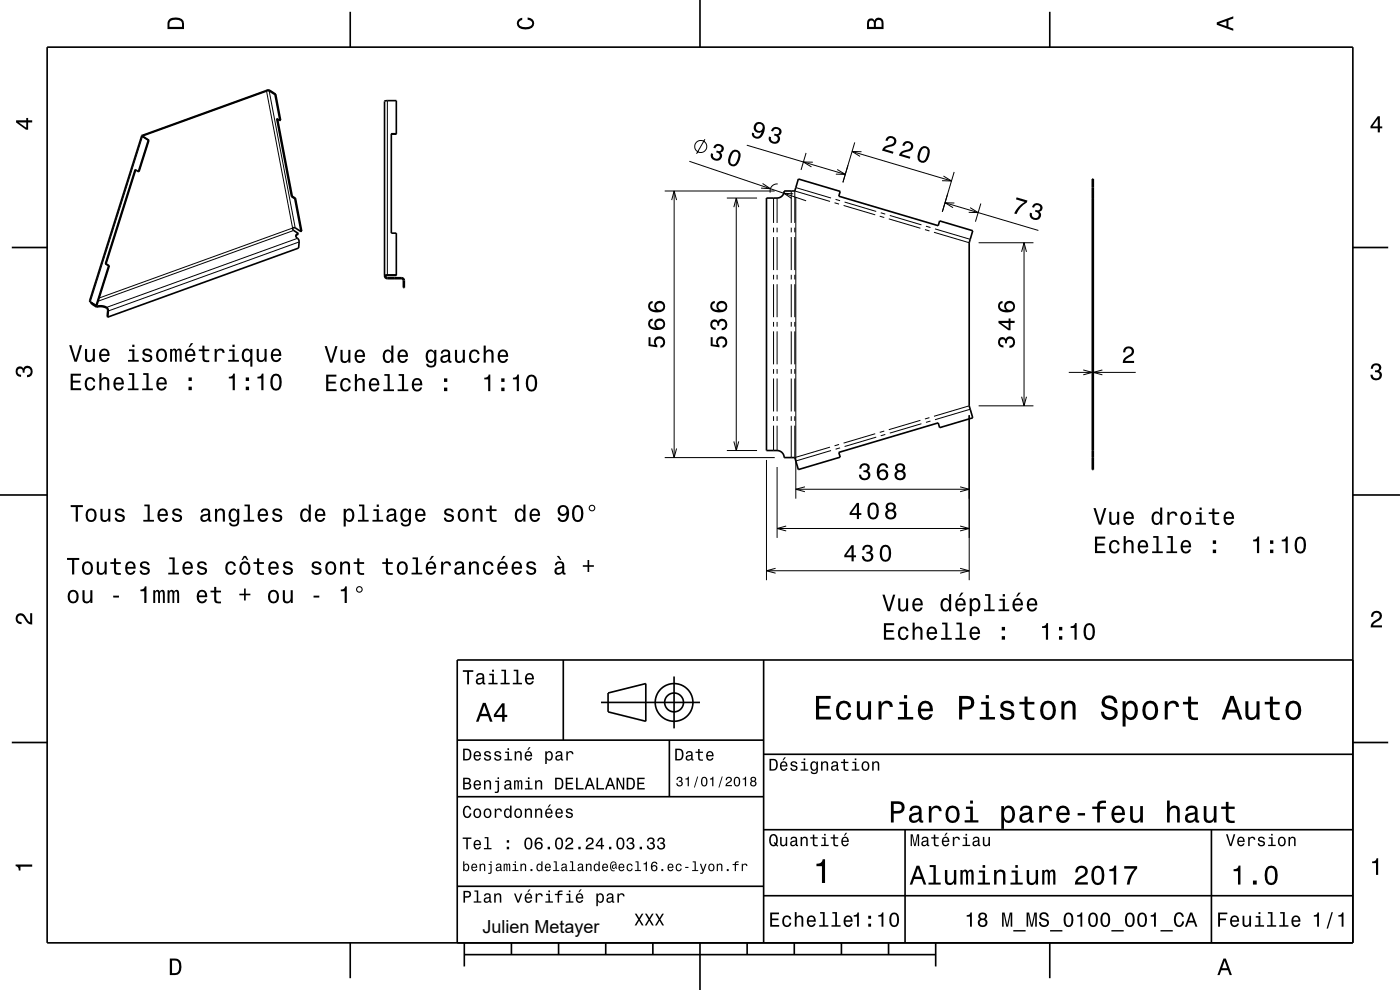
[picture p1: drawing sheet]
<svg xmlns="http://www.w3.org/2000/svg" width="297mm" height="210mm" viewBox="0 0 297 210" stroke-linecap="round" stroke-linejoin="round" font-family="sans-serif">
<defs><g id="words">
<text font-size="3.8" x="102.4" y="198">Julien Metayer</text>
</g></defs>
<g fill="none" stroke="#000" stroke-width=".21">
<path d="M56.5 19.3l5.6 29.1-41.1 14.8M57.1 19.3l5.5 29M30.2 29l-11 35M30.4 28.8l-.1 .1M82.2 21.3v37M146.2 34.2l24.8 8.4M149.5 29.5l-1.7 3.1M158.4 30.8l20.9 6.2M161.8 38.9l1.6 1.1-2-.1M165 39a1.5 1.5 0 0 0-1.6 1.9M168.8 39.8l7.5 2.2M171 32.4l-1.1 3.7"/>
<path d="M172.4 34.4h-2l1.7 1M177.6 35.9l1.7 1.1-2-.1M180.8 32.1l21 6.3M181.3 30.2l-2.5 8.5M182.8 32.2l-2-.1 1.7 1.1M200.1 37.3l1.7 1.1-1.9-.1M202.4 36.5l-2.5 8.4M62.3 48.9l-41.5 15M63.1 50.6l-40.5 14.6v.2M63.5 51.3l-40.5 14.7M85.2 58.9v.2M141 40.5h23.4"/>
<path d="M142.5 42.4l.5-1.9 .5 1.9M143 40.5v56.6M154.2 42h6.4M155.7 43.9l.5-1.9 .5 1.9M156.2 42v53.6M164.1 42v5.3M164.1 48.3v1M164.1 50.3v7M164.1 58.3v1M164.9 42v5.3M164.9 48.3v1M164.9 50.3v7"/>
<path d="M164.9 58.3v1M167.9 40.5v6.8M167.9 48.3v1M167.9 50.3v7M167.9 58.3v1M168.3 41.1l-2-.1 1.6 1.1M168.6 48.3v1M168.6 50.3v7M168.6 58.3v1M168.8 41.8v64M176.1 42.7l-7.5-2.2v6.8M177 43l1 .3"/>
<path d="M177.3 42.3l.9 .3M179 43.6l6.7 2M179.2 42.9l6.7 2M186.6 45.9l1 .2M186.8 45.1l1 .3M188.5 46.4l6.8 2M188.8 45.7l6.7 2M196.2 48.7l1 .3M196.4 48l1 .3M198.1 49.3l7.5 2.2M198.3 48.5l7.5 2.3M200.5 43l19.8 5.9"/>
<path d="M202.5 43.1l-2-.1 1.7 1.1M205.8 44l1.7 1.1-2-.1M207.6 51.5h11.6M208.1 43.2l-1.2 3.8M216.7 53.4l.5-1.9 .6 1.9M217.2 51.5v34.6M19.6 64.3l-.1 .1M164.1 60.3v7M164.1 68.3v1M164.1 70.3v7M164.1 78.3v1M164.9 60.3v7"/>
<path d="M164.9 68.3v1M164.9 70.3v7M164.9 78.3v1M167.9 60.3v7M167.9 68.3v1M167.9 70.3v7M167.9 78.3v1M168.6 60.3v7M168.6 68.3v1M168.6 70.3v7M168.6 78.3v1M226.7 79h14.2"/>
<path d="M229.8 78.5l1.9 .5-1.9 .5M233.9 78.5l-2 .5 2 .5M141 97.1h23.4M142.5 95.1l.5 2 .5-2M154.2 95.6h6.4M155.7 93.6l.5 2 .5-2M162.6 97.6v25.5M164.1 80.3v7M164.1 88.3v1M164.1 90.3v5.3M164.9 80.3v7M164.9 88.3v1"/>
<path d="M164.9 90.3v5.3M164.9 99.1v15M167.9 80.3v7M167.9 88.3v1M167.9 90.3v6.8M168.6 90.3v6.8l7.5-2.3M168.6 80.3v7M168.6 88.3v1M176.3 95.6l-7.5 2.2M178 94.3l-1 .3M178.2 95l-.9 .3M185.7 92l-6.7 2"/>
<path d="M185.9 92.7l-6.7 2M187.6 91.4l-1 .3M187.8 92.2l-1 .2M195.3 89.2l-6.8 2M195.5 89.9l-6.7 2M197.2 88.6l-1 .3M197.4 89.3l-1 .3M205.6 88.1v35M205.6 86.1l-7.5 2.2M205.8 86.8l-7.5 2.2M207.6 86.1h11.6M216.7 84.2l.5 1.9 .6-1.9"/>
<path d="M164.9 112.1h40.7M166.8 111.6l-1.9 .5 1.9 .5M168.8 103.8h36.8M170.8 103.3l-2 .5 2 .5M203.7 103.3l1.9 .5-1.9 .5M203.7 111.6l1.9 .5-1.9 .5M162.6 121.1h43M164.5 120.6l-1.9 .5 1.9 .5M203.7 120.6l1.9 .5-1.9 .5"/>
<circle cx="148.7" cy="31.1" r="1.28"/>
</g>
<g fill="none" stroke="#000" stroke-width=".35">
<path d="M10 10h277v190h-277zM56.4 19.2l.7-.1 1.4 .9M56.4 19.2l-26.1 9.5M56.4 19.2l.1 .1M56.5 19.3l-26.1 9.5M56.5 19.3h.6l1.2 .8M58.5 20l1 5.5-.1 .1M58.5 20l-.2 .1M74.3 2.5v7.5M148.5 0v10M222.7 2.5v7.5M28.8 36l-6.3 19.9"/>
<path d="M29.4 36.4l-.7-.4-6.3 20M30.1 28.8l-11.1 35 1.4 1M30.1 28.8l1.4 .9M30.3 28.7l-.2 .1M30.3 28.7l.1 .1M30.4 28.8h-.1l.1 .2 1.2 .7M31.5 29.7l-2.1 6.7M31.5 29.7h.1M31.6 29.7l-2.1 6.7h-.1M58.3 20.1l1.1 5.5M58.9 25.3l3.1 16.3M59.4 25.6l-.7-.5 3.1 16.6"/>
<path d="M83 28.4h1.1v-7.1l-2.2 .1-.3 .1v37M84.1 28.4h-1.1v21.1h1.1v8.9l-2.3 .1M231.7 38h.2v61.6h-.2zM2.5 52.5h7.5M22.4 56l.6 .4M22.5 55.9l-.1 .1M22.5 55.9l.7 .5M23 56.4l-2.6 8.4M23.2 56.4h-.2M23.2 56.4l-2.7 8.4h-.1M61.8 41.7l.7 .5M62 41.6l.7 .5"/>
<path d="M62 41.6l-.2 .1M62.5 42.2l1.4 6.9M62.7 42.1l1.3 6.9-.1 .1M62.7 42.1l-.2 .1M63.3 49.5a.58 .58 0 0 0-.5 .6 .58 .58 0 0 0 .4 .6l.3 .6-.2 1.3-40.4 14.7M63.3 49.5l-.5 .6M63.9 49.1l-1.3-.8-.5 .1 .1 .4 1.1 .7M81.6 58.5h.2M81.6 58.5a.6 .6 0 0 0 .6 .6h3.1l.3 .4v1.5h.2v-1.5a.61 .61 0 0 0-.6-.6h-3l-.4-.2v-.2M83.7 58.9v.2M84.1 58.3l-2.2 .1-.3 .1M162.6 42h2.3a1.5 1.5 0 0 0 1.5-1.5h2.2l.8-2.5 8.8 2.6-.3 1 21.1 6.3 .3-1 7.1 2-.8 2.6v34.6l.8 2.5-7.1 2.1-.3-1-21.1 6.3 .3 1-8.8 2.6-.8-2.5h-2.2a1.5 1.5 0 0 0-1.5-1.5h-2.3z"/>
<path d="M231.7 42h.2M231.7 40.5h.2M287 52.5h7.5M19.2 64.1l.3 .4 1 .7M19.4 64.2l1.1 .8M20.5 65.2l.3-.1a2 2 0 0 1 2 .6l-.1 1.5 .2 .1M20.5 65v.2M20.5 65l.1-.1a1.92 1.92 0 0 1 2.4 .8l-.1 1.6M231.7 95.6h.2M231.7 97.1h.2M0 105h10M287 105h10"/>
<path d="M119.5 140v17M162 140v60M287 140h-190v60M2.5 157.5h7.5M97 157h65M127.5 149h21M129 147l8-2v8l-8-2zM142 157v12M143 143.5v11M287 157.5h7.5M97 169h65M162 176h125"/>
<path d="M162 160h125M192 176v24M257 176v24M97 188h65M162 190h125M74.3 200v7.5M98.5 202.5h100M98.5 200v5M108.5 200v2.5M118.5 200v2.5M128.5 200v2.5M138.5 200v2.5"/>
<path d="M148.5 200v10M158.5 200v2.5M168.5 200v2.5M178.5 200v2.5M188.5 200v2.5M198.5 200v5M222.7 200v7.5"/>
<circle cx="143" cy="149" r="2"/>
<circle cx="143" cy="149" r="4"/>
</g>
<g fill="#000">
<path d="M36 4a2.18 2.18 0 0 0-.5 2.2h3.5v-1.2a1.43 1.43 0 0 0-1.7-1.3zM36.3 4.4a2.15 2.15 0 0 1 2.2 .3l.1 1h-2.6v-1z" fill-rule="evenodd"/>
<path d="M109.9 4.2l.9-.4v.4a.7 .7 0 0 0-.7 .5 .7 .7 0 0 0 .3 .8 1.7 1.7 0 0 0 2.5-.5 .9 .9 0 0 0-1-.8v-.5a1.24 1.24 0 0 1 1.4 1.1 1.24 1.24 0 0 1-1 1.4 2.22 2.22 0 0 1-2.5-.7l-.2-.5z" fill-rule="evenodd"/>
<path d="M184.2 4.2l-.3 .7v1.3h3.5v-1.3a.98 .98 0 0 0-.7-1.1 .98 .98 0 0 0-1.2 .6 .84 .84 0 0 0-1.3-.2zM184.5 4.5a.54 .54 0 0 1 .6-.1 .54 .54 0 0 1 .3 .6v.7h-1zM185.9 4.4a.62 .62 0 0 1 .8-.1 .62 .62 0 0 1 .3 .6v.8h-1.2z" fill-rule="evenodd"/>
<path d="M258.1 4.7v.6l3.5 1.2v-.4l-1-.4v-1.4l1-.4v-.4zM258.6 5l1.6-.5v1z" fill-rule="evenodd"/>
<path d="M3.4 25.5v.5l2.1 1.5h.5v-1.5h.8v-.5h-.8v-.5h-.4v.5zM4 26h1.6v1.1z" fill-rule="evenodd"/>
<path d="M151.6 30.9l-.3 .4 .5 .2a.62 .62 0 0 1 .5-.7 .62 .62 0 0 1 .7 .6 .62 .62 0 0 1-.5 .7l-.4-.2-.2 .4a.72 .72 0 0 1 .8 .7 .72 .72 0 0 1-.8 .8 .72 .72 0 0 1-.7-.8l.1-.4-.5-.1a1.18 1.18 0 0 0 1.1 1.6 1.18 1.18 0 0 0 1.2-1.5l-.2-.2a.9 .9 0 0 0 .7-1 .9 .9 0 0 0-.9-.8l-.4-.1zM155.4 32a2.68 2.68 0 0 0-.7 3 1.14 1.14 0 0 0 1.9-.4 2.31 2.31 0 0 0 .2-2.5l-.4-.3h-.6zM155.6 32.4a.63 .63 0 0 1 .6-.2 .63 .63 0 0 1 .5 .5 2.73 2.73 0 0 1-1 2.2l-.7-.2a2.29 2.29 0 0 1 .6-2.3z" fill-rule="evenodd"/>
<path d="M160.1 26.3a1.13 1.13 0 0 0 0 1.5 1.13 1.13 0 0 0 1.5 .2 1.02 1.02 0 0 1-1.2 1 .55 .55 0 0 1-.4-.7l-.5-.2a1.18 1.18 0 0 0 1 1.3 1.18 1.18 0 0 0 1.3-.8 1.77 1.77 0 0 0-.4-2.7h-.5zM160.4 27a.75 .75 0 0 1 1.5 0 .75 .75 0 0 1-1.5 0zM163.8 27.3l-.2 .5 .4 .1a.62 .62 0 0 1 .5-.6 .62 .62 0 0 1 .7 .4 .62 .62 0 0 1-.4 .8l-.5-.2-.1 .4a.72 .72 0 0 1 .8 .7 .72 .72 0 0 1-.7 .8 .72 .72 0 0 1-.8-.8l.1-.3-.5-.1a1.18 1.18 0 0 0 1.1 1.5 1.18 1.18 0 0 0 1.1-1.6l-.2-.2a.9 .9 0 0 0 .7-.9 .9 .9 0 0 0-.8-.8h-.9z" fill-rule="evenodd"/>
<path d="M188.1 29.3l-.3 .5 .5 .1a.7 .7 0 0 1 .7-.6 .7 .7 0 0 1 .7 .7 .7 .7 0 0 1-.7 .7 1.79 1.79 0 0 0-1.9 1.2l2.3 .7 .1-.4-1.8-.5a2.24 2.24 0 0 1 1.8-.7 1.14 1.14 0 0 0 .4-1.8 1.14 1.14 0 0 0-1.8 .1zM191.7 30.3l-.3 .6 .5 .1a.7 .7 0 0 1 .7-.7 .7 .7 0 0 1 .7 .7 .7 .7 0 0 1-.8 .7 1.81 1.81 0 0 0-1.8 1.3l2.3 .7 .1-.4-1.8-.6a2.2 2.2 0 0 1 1.7-.7 1.14 1.14 0 0 0 .5-1.7 1.14 1.14 0 0 0-1.8 0zM195.5 31.2a2.66 2.66 0 0 0-.5 3 1.14 1.14 0 0 0 1.8-.4 2.31 2.31 0 0 0 .1-2.5l-.4-.3h-.6zM195.7 31.6a.63 .63 0 0 1 .6-.2 .63 .63 0 0 1 .5 .5 2.73 2.73 0 0 1-.9 2.2l-.7-.2a2.28 2.28 0 0 1 .5-2.3z" fill-rule="evenodd"/>
<path d="M292.3 24.7l-1.6 2.1v.4h1.6v.9h.4v-.9h.5v-.4h-.5v-2.1zM292.3 25.2v1.6h-1.1z" fill-rule="evenodd"/>
<path d="M215.7 41.9l-.2 .4 1.9 .5a5.2 5.2 0 0 0-2.3 2.5l.5 .1a5.3 5.3 0 0 1 2.2-2.5l.2-.4zM219.1 43.5l-.2 .4 .5 .2a.62 .62 0 0 1 .5-.7 .62 .62 0 0 1 .7 .5 .62 .62 0 0 1-.4 .7l-.5-.1-.1 .4a.72 .72 0 0 1 .7 .7 .72 .72 0 0 1-.7 .7 .72 .72 0 0 1-.7-.7v-.3l-.4-.2a1.18 1.18 0 0 0 1.1 1.6 1.18 1.18 0 0 0 1.1-1.6l-.2-.2a.9 .9 0 0 0 .7-1 .9 .9 0 0 0-.9-.8l-.8 .1z" fill-rule="evenodd"/>
<path d="M14.7 73.2l1.1 3.5h.5l1.1-3.5h-.5l-.8 3-.9-3zM18 74v1.8a.89 .89 0 0 0 .6 1 .89 .89 0 0 0 1.1-.5v.4h.4v-2.7h-.4v1.6a.64 .64 0 0 1-.4 .8 .64 .64 0 0 1-.8-.3v-2.1zM21.3 74.3a1.54 1.54 0 0 0 .8 2.5 1.05 1.05 0 0 0 1.1-.9h-.4l-.3 .4-.3 .1a.75 .75 0 0 1-.7-.9h1.7a1.16 1.16 0 0 0-.4-1.4 1.16 1.16 0 0 0-1.5 .2zM21.7 74.5a.66 .66 0 0 1 .8-.1 .66 .66 0 0 1 .3 .7h-1.3zM27.4 74.1v.4h.7v1.9h-.9v.3h2.2v-.3h-.9v-2.3zM28.1 73.1v.5h.4v-.5zM30.5 74.2a.75 .75 0 0 0-.2 .8 .75 .75 0 0 0 .7 .5l.9 .3a.63 .63 0 0 1-.7 .7 .63 .63 0 0 1-.6-.6h-.4a1.07 1.07 0 0 0 1.2 .9 1.07 1.07 0 0 0 .9-1.2l-.4-.3-1.1-.4a.54 .54 0 0 1 .4-.7 .54 .54 0 0 1 .6 .5h.4a1.03 1.03 0 0 0-.7-.8 1.03 1.03 0 0 0-1 .3zM33.4 74.3a1.53 1.53 0 0 0 .9 2.5 1.48 1.48 0 0 0 1.1-1.4 1.48 1.48 0 0 0-1.1-1.5l-.5 .1zM33.7 74.6a.67 .67 0 0 1 .8-.3 .67 .67 0 0 1 .4 .6 1.11 1.11 0 0 1-.6 1.5 1.17 1.17 0 0 1-.6-1.8zM36.1 74v2.7h.4v-1.8l.2-.6h.3l.1 .3v2.1h.4v-2.1l.4-.3 .2 .1v.4v1.9h.4v-1.8a.69 .69 0 0 0-.5-1l-.5 .4-.2-.3-.3-.1-.5 .4v-.3zM40.5 72.8l-.5 .8h.3l.7-.8zM39.5 74.3a1.54 1.54 0 0 0 .8 2.5 1.06 1.06 0 0 0 1.1-.9h-.4l-.2 .4-.4 .1a.75 .75 0 0 1-.7-.9h1.8a1.17 1.17 0 0 0-.5-1.4 1.17 1.17 0 0 0-1.5 .2zM39.9 74.5a.66 .66 0 0 1 .8-.1 .66 .66 0 0 1 .3 .7h-1.3zM42.9 73.3v.8h-.7v.4h.7l.1 1.8a1.05 1.05 0 0 0 1.4 .5v-.4a.68 .68 0 0 1-1-.3v-1.6h1v-.4h-1v-.8zM45.5 74v2.7h.5v-1.5a.66 .66 0 0 1 .3-.8 .66 .66 0 0 1 .9 .2v.3h.5a.89 .89 0 0 0-.7-1 .89 .89 0 0 0-1.1 .6v-.5zM48.6 74.1v.4h.7v1.9h-.9v.3h2.3v-.3h-.9v-2.3zM49.3 73.1v.5h.5v-.5zM51.6 74.3a1.57 1.57 0 0 0 .7 2.5l.5-.1 .3-.4v1.5h.4v-3.8h-.4v.4l-.2-.2a.87 .87 0 0 0-1.3 .1zM51.9 74.6a.62 .62 0 0 1 .7-.3 .62 .62 0 0 1 .5 .6 1.11 1.11 0 0 1-.7 1.5 1.19 1.19 0 0 1-.5-1.8zM54.5 74v1.8a.89 .89 0 0 0 .6 1 .89 .89 0 0 0 1-.5v.4h.5v-2.7h-.5v1.6a.65 .65 0 0 1-.4 .8 .65 .65 0 0 1-.8-.3v-2.1zM57.7 74.3a1.54 1.54 0 0 0 .8 2.5 1.06 1.06 0 0 0 1.1-.9h-.4l-.2 .4-.4 .1a.76 .76 0 0 1-.7-.9h1.8a1.16 1.16 0 0 0-.5-1.4 1.16 1.16 0 0 0-1.5 .2zM58.1 74.5a.66 .66 0 0 1 .8-.1 .66 .66 0 0 1 .3 .7h-1.3z" fill-rule="evenodd"/>
<path d="M68.9 73.4l1.1 3.5h.5l1.1-3.5h-.5l-.8 3-1-3zM72.2 74.2v1.8a.89 .89 0 0 0 .6 1 .89 .89 0 0 0 1.1-.5v.4h.4v-2.7h-.4v1.6a.64 .64 0 0 1-.4 .8 .64 .64 0 0 1-.8-.4v-2zM75.5 74.5a1.54 1.54 0 0 0 .8 2.5 1.05 1.05 0 0 0 1.1-.9h-.4l-.3 .4-.3 .1a.76 .76 0 0 1-.7-.9h1.7a1.16 1.16 0 0 0-.4-1.4 1.16 1.16 0 0 0-1.5 .2zM75.9 74.7a.66 .66 0 0 1 .8-.1 .66 .66 0 0 1 .3 .7h-1.3zM81.5 74.5a1.57 1.57 0 0 0 .7 2.5l.5-.1 .3-.4v.4h.5v-3.6h-.5v1.3a.89 .89 0 0 0-1.5-.1zM81.8 74.8a.62 .62 0 0 1 .7-.3 .62 .62 0 0 1 .5 .6 1.11 1.11 0 0 1-.7 1.5 1.18 1.18 0 0 1-.5-1.8zM84.6 74.5a1.54 1.54 0 0 0 .8 2.5 1.06 1.06 0 0 0 1.1-.9h-.4l-.3 .4-.3 .1a.76 .76 0 0 1-.7-.9h1.8a1.16 1.16 0 0 0-.5-1.4 1.16 1.16 0 0 0-1.5 .2zM85 74.7a.66 .66 0 0 1 .8-.1 .66 .66 0 0 1 .3 .7h-1.3zM90.6 74.5a1.57 1.57 0 0 0 .7 2.5l.5-.1 .3-.4a.73 .73 0 0 1-.3 1 .73 .73 0 0 1-1-.3h-.4a1.1 1.1 0 0 0 1.3 .8 1.1 1.1 0 0 0 .9-1.2v-2.6h-.5v.5l-.3-.4a.89 .89 0 0 0-1.2 .2zM90.9 74.8a.63 .63 0 0 1 .7-.3 .63 .63 0 0 1 .5 .6 1.1 1.1 0 0 1-.7 1.5 1.2 1.2 0 0 1-.5-1.8zM93.8 74.4l-.3 .6h.4a.55 .55 0 0 1 .7-.5 .55 .55 0 0 1 .4 .7l-.2 .1a1.14 1.14 0 0 0-1.4 .9 .73 .73 0 0 0 .8 .8l.5-.1 .4-.3 .1 .3h.6v-.3l-.3-.1v-1.6a1.02 1.02 0 0 0-.7-.8 1.02 1.02 0 0 0-1 .3zM94 75.9l1.1-.4a.77 .77 0 0 1-.2 .9 .77 .77 0 0 1-.9 .1l-.1-.3zM96.5 74.2v1.8a.89 .89 0 0 0 .6 1 .89 .89 0 0 0 1.1-.5v.4h.4v-2.7h-.4v1.6a.64 .64 0 0 1-.4 .8 .64 .64 0 0 1-.8-.4v-2zM99.8 74.5a1.53 1.53 0 0 0 .8 2.5 1.05 1.05 0 0 0 1.1-1h-.4a.67 .67 0 0 1-.6 .6 .67 .67 0 0 1-.7-.6 1.12 1.12 0 0 1 .6-1.5 .6 .6 0 0 1 .7 .6h.4a1.09 1.09 0 0 0-.7-.9 1.09 1.09 0 0 0-1.2 .3zM102.6 73.3v3.6h.4v-1.5a.64 .64 0 0 1 .4-.8 .64 .64 0 0 1 .8 .3l.1 2h.4v-1.8a.88 .88 0 0 0-.6-.9 .88 .88 0 0 0-1.1 .4v-1.3zM105.9 74.5a1.54 1.54 0 0 0 .8 2.5 1.05 1.05 0 0 0 1.1-.9h-.5l-.2 .4-.4 .1a.76 .76 0 0 1-.7-.9h1.8a1.16 1.16 0 0 0-.5-1.4 1.16 1.16 0 0 0-1.4 .2zM106.2 74.7a.66 .66 0 0 1 .8-.1 .66 .66 0 0 1 .3 .7h-1.3z" fill-rule="evenodd"/>
<path d="M137.6 71.5v1.9l1.8 .3v-.4a.79 .79 0 0 1-.1-1.2 .79 .79 0 0 1 1.1 0 .79 .79 0 0 1-.1 1.1l-.2 .1v.5a1.21 1.21 0 0 0 1.1-1.5 1.21 1.21 0 0 0-1.7-.8 1.21 1.21 0 0 0-.6 1.7l-.9-.1v-1.6zM137.7 67.9a1.33 1.33 0 0 0 0 1.5 1.33 1.33 0 0 0 1.3 .6 1.63 1.63 0 0 0 2.1-1.3 1.15 1.15 0 0 0-1.6-1.1 1.15 1.15 0 0 0-.3 1.9 1.02 1.02 0 0 1-1.3-.8 .58 .58 0 0 1 .6-.7v-.4zM139.2 68.8a.75 .75 0 0 1 1.5 0 .75 .75 0 0 1-1.5 0zM137.7 64.2a1.33 1.33 0 0 0 0 1.4 1.33 1.33 0 0 0 1.3 .7 1.63 1.63 0 0 0 2.1-1.3 1.15 1.15 0 0 0-1.6-1.1 1.15 1.15 0 0 0-.3 1.9 1.02 1.02 0 0 1-1.3-.9 .58 .58 0 0 1 .6-.6v-.5zM139.2 65a.75 .75 0 0 1 1.5 0 .75 .75 0 0 1-1.5 0z" fill-rule="evenodd"/>
<path d="M150.8 71.5v1.9l1.8 .3v-.4a.8 .8 0 0 1-.2-1.3 .8 .8 0 0 1 1.2 .1 .8 .8 0 0 1-.3 1.2v.5a1.21 1.21 0 0 0 1-1.5 1.21 1.21 0 0 0-1.6-.8 1.21 1.21 0 0 0-.6 1.7l-.9-.1v-1.6zM150.9 68a1.17 1.17 0 0 0-.2 1.3 1.17 1.17 0 0 0 1.1 .7v-.5a.62 .62 0 0 1-.7-.3 .62 .62 0 0 1 .2-.8 .62 .62 0 0 1 .8 .2l.1 .5h.4a.72 .72 0 0 1 .4-.9 .72 .72 0 0 1 .9 .4 .72 .72 0 0 1-.5 .9l-.3 .1v.5a1.18 1.18 0 0 0 1.2-1.6 1.18 1.18 0 0 0-1.8-.6l-.2 .3a.86 .86 0 0 0-1.4-.2zM150.9 64.2a1.33 1.33 0 0 0 0 1.4 1.33 1.33 0 0 0 1.3 .7 1.63 1.63 0 0 0 2.1-1.3 1.15 1.15 0 0 0-1.6-1.1 1.15 1.15 0 0 0-.3 1.9 1.02 1.02 0 0 1-1.3-.9 .58 .58 0 0 1 .5-.6v-.5zM152.4 65a.75 .75 0 0 1 1.5 0 .75 .75 0 0 1-1.5 0z" fill-rule="evenodd"/>
<path d="M212 71.8a1.17 1.17 0 0 0-.2 1.2 1.17 1.17 0 0 0 1.1 .7v-.4a.62 .62 0 0 1-.8-.4 .62 .62 0 0 1 .3-.8 .62 .62 0 0 1 .8 .2v.5h.4a.72 .72 0 0 1 .5-.9 .72 .72 0 0 1 .9 .5 .72 .72 0 0 1-.5 .9h-.4v.5a1.18 1.18 0 0 0 1.2-1.5 1.18 1.18 0 0 0-1.8-.6l-.1 .2a.86 .86 0 0 0-1.4-.1zM211.8 68.1v.4l2.1 1.6h.5v-1.6h.8v-.4h-.8v-.5h-.4v.5zM212.4 68.5h1.6v1.1zM212 64.2a1.33 1.33 0 0 0-.1 1.4 1.33 1.33 0 0 0 1.3 .7 1.63 1.63 0 0 0 2.1-1.3 1.15 1.15 0 0 0-1.5-1.1 1.15 1.15 0 0 0-.4 1.9 1.02 1.02 0 0 1-1.3-.9 .58 .58 0 0 1 .6-.6v-.5zM213.4 65a.75 .75 0 0 1 1.5 0 .75 .75 0 0 1-1.5 0z" fill-rule="evenodd"/>
<path d="M238.6 73.8a1.18 1.18 0 0 1 1.9 .3 1.18 1.18 0 0 1-1 1.7l-.5 .3-.3 .5h1.9v.4h-2.4a1.8 1.8 0 0 1 1.4-1.7 .71 .71 0 0 0 .5-.9 .71 .71 0 0 0-.9-.5 .71 .71 0 0 0-.5 .8h-.4z" fill-rule="evenodd"/>
<path d="M291.1 77.4a1.08 1.08 0 0 1 1.4-.2 1.08 1.08 0 0 1 .4 1.2l-.3 .3a1.06 1.06 0 0 1 .5 1.3 1.06 1.06 0 0 1-1.2 .7 1.1 1.1 0 0 1-1.2-1.2h.5a.71 .71 0 0 0 1 .8 .71 .71 0 0 0 .1-1.3h-.6v-.4a.61 .61 0 0 0 .8-.3 .61 .61 0 0 0-.2-.8 .61 .61 0 0 0-.9 .2l-.1 .5h-.5z" fill-rule="evenodd"/>
<path d="M3.6 78a.86 .86 0 0 1 1.4 .2 1.06 1.06 0 0 1 1.2-.6 1.06 1.06 0 0 1 .7 1.2 1.1 1.1 0 0 1-1.2 1.2v-.4a.71 .71 0 0 0 .8-1 .71 .71 0 0 0-1.3-.1v.6h-.4a.61 .61 0 0 0-.3-.8 .61 .61 0 0 0-.8 .2 .61 .61 0 0 0 .2 .8l.6 .2v.4a1.15 1.15 0 0 1-1.2-.6 1.15 1.15 0 0 1 .3-1.3z" fill-rule="evenodd"/>
<path d="M15 79.3v3.5h2.2v-.5h-1.7v-1.1h1.5v-.5h-1.5v-1h1.7v-.4zM18.3 80.4a1.52 1.52 0 0 0 .8 2.5 1.05 1.05 0 0 0 1.1-1.1h-.4a.67 .67 0 0 1-.6 .7 .67 .67 0 0 1-.7-.6 1.12 1.12 0 0 1 .6-1.5 .6 .6 0 0 1 .7 .6h.4a1.09 1.09 0 0 0-.8-1 1.09 1.09 0 0 0-1.1 .4zM21.1 79.2v3.6h.4v-1.6a.63 .63 0 0 1 .4-.8 .63 .63 0 0 1 .8 .4v2h.5v-1.8a.88 .88 0 0 0-.6-1 .88 .88 0 0 0-1.1 .5v-1.3zM24.3 80.4a1.54 1.54 0 0 0 .8 2.5 1.06 1.06 0 0 0 1.1-.9h-.4l-.2 .3-.4 .2a.75 .75 0 0 1-.7-1h1.8a1.17 1.17 0 0 0-.5-1.3 1.17 1.17 0 0 0-1.5 .2zM24.7 80.6a.66 .66 0 0 1 .8-.2 .66 .66 0 0 1 .3 .8h-1.3zM27.3 79.2v.3h.7v2.9h-.9v.4h2.3v-.4h-.9v-3.2zM30.4 79.2v.3h.7v2.9h-.9v.4h2.2v-.4h-.9v-3.2zM33.5 80.4a1.54 1.54 0 0 0 .8 2.5 1.06 1.06 0 0 0 1-.9h-.4l-.2 .3-.4 .2a.76 .76 0 0 1-.7-1h1.8a1.17 1.17 0 0 0-.5-1.3 1.17 1.17 0 0 0-1.4 .2zM33.8 80.6a.66 .66 0 0 1 .8-.2 .66 .66 0 0 1 .3 .8h-1.3zM40 82v.8h.7v-.8zM40 80.1v.7h.7v-.7z" fill-rule="evenodd"/>
<path d="M48.5 79.9v.4h.9v2.5h.4v-3.6h-.3a.77 .77 0 0 1-1 .7zM52.1 82v.8h.7v-.8zM52.1 80.1v.7h.7v-.7zM54.6 79.9v.4h.8v2.5h.5v-3.6h-.4a.78 .78 0 0 1-.9 .7zM57.7 79.7a2.68 2.68 0 0 0 .3 3.1 1.14 1.14 0 0 0 1.7-.9 2.31 2.31 0 0 0-.6-2.5l-.5-.2-.6 .2zM58.2 79.8h.7a2.37 2.37 0 0 1 0 2.6h-.7a2.38 2.38 0 0 1 0-2.6z" fill-rule="evenodd"/>
<path d="M69.2 79.5v3.5h2.2v-.5h-1.7v-1.1h1.5v-.5h-1.5v-1h1.7v-.4zM72.5 80.5a1.52 1.52 0 0 0 .8 2.6 1.05 1.05 0 0 0 1.1-1.1h-.4a.67 .67 0 0 1-.6 .7 .67 .67 0 0 1-.7-.6 1.12 1.12 0 0 1 .6-1.5 .6 .6 0 0 1 .7 .6h.4a1.09 1.09 0 0 0-.8-1 1.09 1.09 0 0 0-1.1 .3zM75.3 79.4v3.6h.4v-1.6a.63 .63 0 0 1 .4-.8 .63 .63 0 0 1 .8 .4v2h.5v-1.8a.88 .88 0 0 0-.6-1 .88 .88 0 0 0-1.1 .5v-1.3zM78.5 80.5a1.54 1.54 0 0 0 .8 2.6 1.06 1.06 0 0 0 1.1-.9h-.4l-.2 .3-.4 .2a.75 .75 0 0 1-.7-1h1.8a1.17 1.17 0 0 0-.5-1.3 1.17 1.17 0 0 0-1.5 .1zM78.9 80.8a.66 .66 0 0 1 .8-.2 .66 .66 0 0 1 .3 .8h-1.3zM81.5 79.4v.3h.7v2.9h-.9v.4h2.3v-.4h-.9v-3.2zM84.6 79.4v.3h.7v2.9h-.9v.4h2.2v-.4h-.9v-3.2zM87.7 80.5a1.54 1.54 0 0 0 .8 2.6 1.06 1.06 0 0 0 1-.9h-.4l-.2 .3-.4 .2a.76 .76 0 0 1-.7-1h1.8a1.17 1.17 0 0 0-.5-1.3 1.17 1.17 0 0 0-1.4 .1zM88 80.8a.66 .66 0 0 1 .8-.2 .66 .66 0 0 1 .3 .8h-1.3zM94.2 82.2v.8h.7v-.8zM94.2 80.3v.7h.7v-.7z" fill-rule="evenodd"/>
<path d="M102.7 80.1v.4h.9v2.5h.4v-3.6h-.3a.77 .77 0 0 1-1 .7zM106.3 82.2v.8h.7v-.8zM106.3 80.3v.7h.7v-.7zM108.8 80.1v.4h.8v2.5h.5v-3.6h-.4a.77 .77 0 0 1-.9 .7zM111.9 79.9a2.68 2.68 0 0 0 .3 3.1 1.14 1.14 0 0 0 1.7-.9 2.3 2.3 0 0 0-.6-2.5l-.5-.2-.6 .2zM112.4 80h.7a2.37 2.37 0 0 1 0 2.6h-.7a2.38 2.38 0 0 1 0-2.6z" fill-rule="evenodd"/>
<path d="M15 107.1v.5h1.1v3h.4v-3h1.1v-.5zM18.5 108.2a1.53 1.53 0 0 0 .8 2.5 1.48 1.48 0 0 0 1.2-1.4 1.48 1.48 0 0 0-1.2-1.5l-.5 .1zM18.8 108.5a.67 .67 0 0 1 .7-.2 .67 .67 0 0 1 .5 .5 1.11 1.11 0 0 1-.7 1.5 1.17 1.17 0 0 1-.5-1.8zM21.3 107.9v1.8a.89 .89 0 0 0 .6 1 .89 .89 0 0 0 1.1-.5v.4h.4v-2.7h-.4v1.6a.64 .64 0 0 1-.4 .8 .64 .64 0 0 1-.8-.3v-2.1zM24.6 108.1a.75 .75 0 0 0-.2 .8 .75 .75 0 0 0 .7 .5l.9 .3a.63 .63 0 0 1-.6 .7 .63 .63 0 0 1-.6-.6h-.5a1.07 1.07 0 0 0 1.2 .9 1.07 1.07 0 0 0 .9-1.2l-.4-.3-1.1-.4a.54 .54 0 0 1 .5-.6 .54 .54 0 0 1 .6 .5h.4a1.03 1.03 0 0 0-.7-.9 1.03 1.03 0 0 0-1.1 .3zM30.6 107v.4h.7v2.9h-.9v.3h2.3v-.3h-.9v-3.3zM33.7 108.2a1.54 1.54 0 0 0 .8 2.5 1.06 1.06 0 0 0 1.1-.8h-.5l-.2 .3-.3 .1a.75 .75 0 0 1-.7-.9h1.7a1.17 1.17 0 0 0-.5-1.3 1.17 1.17 0 0 0-1.4 .1zM34 108.4a.66 .66 0 0 1 .8-.1 .66 .66 0 0 1 .4 .7h-1.3zM36.8 108.1a.75 .75 0 0 0-.2 .8 .75 .75 0 0 0 .7 .5l.9 .3a.63 .63 0 0 1-.6 .7 .63 .63 0 0 1-.7-.6h-.4a1.07 1.07 0 0 0 1.2 .9 1.07 1.07 0 0 0 .9-1.2l-.4-.3-1.1-.4a.53 .53 0 0 1 .4-.6 .53 .53 0 0 1 .6 .5h.5a1.03 1.03 0 0 0-.7-.9 1.03 1.03 0 0 0-1.1 .3zM42.9 108.1l-.3 .6h.4a.55 .55 0 0 1 .7-.5 .55 .55 0 0 1 .3 .8h-.2a1.13 1.13 0 0 0-1.3 .9 .73 .73 0 0 0 .8 .8l.5-.1 .4-.3 .1 .3 .5 .1v-.4h-.2v-1.6a1.02 1.02 0 0 0-.7-.9 1.02 1.02 0 0 0-1 .3zM43 109.6l1.1-.3a.77 .77 0 0 1-.2 .8 .77 .77 0 0 1-.9 .1zM45.6 107.9v2.7h.5v-1.5a.63 .63 0 0 1 .3-.8 .63 .63 0 0 1 .8 .4l.1 1.9h.4v-1.7a.89 .89 0 0 0-.6-1 .89 .89 0 0 0-1.1 .5v-.5zM48.8 108.2a1.57 1.57 0 0 0 .7 2.5l.5-.1 .3-.4a.73 .73 0 0 1-.3 1 .73 .73 0 0 1-1-.3h-.4a1.1 1.1 0 0 0 1.2 .8 1.1 1.1 0 0 0 1-1.2v-2.6h-.5v.5l-.3-.4a.89 .89 0 0 0-1.2 .2zM49.1 108.5a.63 .63 0 0 1 .7-.2 .63 .63 0 0 1 .5 .5 1.1 1.1 0 0 1-.7 1.5 1.19 1.19 0 0 1-.5-1.8zM51.9 107v.4h.7v2.9h-.9v.3h2.2v-.3h-.9v-3.3zM55 108.2a1.54 1.54 0 0 0 .7 2.5 1.06 1.06 0 0 0 1.1-.8h-.4l-.2 .3-.4 .1a.75 .75 0 0 1-.7-.9h1.8a1.16 1.16 0 0 0-.5-1.3 1.16 1.16 0 0 0-1.4 .1zM55.3 108.4a.66 .66 0 0 1 .8-.1 .66 .66 0 0 1 .3 .7h-1.3zM58 108.1a.75 .75 0 0 0-.2 .8 .75 .75 0 0 0 .7 .5l.9 .3a.63 .63 0 0 1-.6 .7 .63 .63 0 0 1-.6-.6h-.5a1.07 1.07 0 0 0 1.2 .9 1.07 1.07 0 0 0 .9-1.2l-.4-.3-1.1-.4a.54 .54 0 0 1 .4-.6 .54 .54 0 0 1 .7 .5h.4a1.03 1.03 0 0 0-.7-.9 1.03 1.03 0 0 0-1.1 .3zM64 108.2a1.58 1.58 0 0 0 .7 2.5l.5-.1 .3-.4v.4h.4v-3.6h-.4v1.4a.89 .89 0 0 0-1.5-.2zM64.3 108.5a.62 .62 0 0 1 .7-.2 .62 .62 0 0 1 .4 .5 1.11 1.11 0 0 1-.6 1.5 1.19 1.19 0 0 1-.5-1.8zM67.1 108.2a1.54 1.54 0 0 0 .8 2.5 1.06 1.06 0 0 0 1.1-.8h-.5l-.2 .3-.4 .1a.76 .76 0 0 1-.6-.9h1.7a1.17 1.17 0 0 0-.5-1.3 1.17 1.17 0 0 0-1.4 .1zM67.4 108.4a.66 .66 0 0 1 .8-.1 .66 .66 0 0 1 .4 .7h-1.3zM72.9 107.9v3.8h.5v-1.5a.93 .93 0 0 0 1 .5 .93 .93 0 0 0 .7-.8 1.51 1.51 0 0 0-1-2.1l-.4 .2-.3 .4v-.5zM73.5 108.5a.63 .63 0 0 1 .7-.2 .63 .63 0 0 1 .5 .5 1.13 1.13 0 0 1-.6 1.5 1.18 1.18 0 0 1-.6-1.8zM76.2 107v.4h.7v2.9h-1v.3h2.3v-.3h-.9v-3.3zM79.2 108v.4h.7v1.9h-.9v.3h2.3v-.3h-.9v-2.3zM79.9 107v.5h.5v-.5zM82.3 108.1l-.2 .6h.4a.55 .55 0 0 1 .6-.5 .55 .55 0 0 1 .4 .8h-.2a1.13 1.13 0 0 0-1.3 .9 .73 .73 0 0 0 .8 .8l.4-.1 .5-.3 .1 .3 .5 .1v-.4h-.2l-.1-1.6a1.02 1.02 0 0 0-1.7-.6zM82.5 109.6l1.1-.3a.77 .77 0 0 1-.2 .8 .77 .77 0 0 1-.9 .1zM85.2 108.2a1.57 1.57 0 0 0 .8 2.5l.4-.1 .4-.4a.73 .73 0 0 1-.4 1 .73 .73 0 0 1-.9-.3h-.5a1.09 1.09 0 0 0 1.3 .8 1.09 1.09 0 0 0 .9-1.2v-2.6h-.4v.5l-.4-.4a.89 .89 0 0 0-1.2 .2zM85.6 108.5a.63 .63 0 0 1 .6-.2 .63 .63 0 0 1 .5 .5 1.1 1.1 0 0 1-.7 1.5 1.2 1.2 0 0 1-.4-1.8zM88.3 108.2a1.54 1.54 0 0 0 .8 2.5 1.06 1.06 0 0 0 1.1-.8h-.4l-.2 .3-.4 .1a.75 .75 0 0 1-.7-.9h1.8a1.17 1.17 0 0 0-.5-1.3 1.17 1.17 0 0 0-1.5 .1zM88.7 108.4a.66 .66 0 0 1 .8-.1 .66 .66 0 0 1 .3 .7h-1.3zM94.5 108.1a.75 .75 0 0 0-.2 .8 .75 .75 0 0 0 .7 .5l.8 .3a.63 .63 0 0 1-.6 .7 .63 .63 0 0 1-.6-.6h-.4a1.07 1.07 0 0 0 1.1 .9 1.07 1.07 0 0 0 1-1.2l-.4-.3-1.1-.4a.54 .54 0 0 1 .4-.6 .54 .54 0 0 1 .6 .5h.4a1.03 1.03 0 0 0-.7-.9 1.03 1.03 0 0 0-1 .3zM97.4 108.2a1.53 1.53 0 0 0 .9 2.5 1.48 1.48 0 0 0 1.1-1.4 1.48 1.48 0 0 0-1.1-1.5l-.5 .1zM97.7 108.5a.67 .67 0 0 1 .7-.2 .67 .67 0 0 1 .5 .5 1.11 1.11 0 0 1-.6 1.5 1.17 1.17 0 0 1-.6-1.8zM100.3 107.9v2.7h.4v-1.5a.63 .63 0 0 1 .4-.8 .63 .63 0 0 1 .8 .4v1.9h.5v-1.7a.89 .89 0 0 0-.7-1 .89 .89 0 0 0-1 .5v-.5zM103.9 107.2v.8h-.8v.4h.8v1.8a1.04 1.04 0 0 0 1.4 .5v-.4a.68 .68 0 0 1-1-.3v-1.6h1v-.4h-1v-.8zM109.5 108.2a1.58 1.58 0 0 0 .8 2.5l.4-.1 .3-.4v.4h.5v-3.6h-.5v1.4a.89 .89 0 0 0-1.5-.2zM109.8 108.5a.62 .62 0 0 1 .7-.2 .62 .62 0 0 1 .5 .5 1.11 1.11 0 0 1-.7 1.5 1.19 1.19 0 0 1-.5-1.8zM112.6 108.2a1.54 1.54 0 0 0 .8 2.5 1.06 1.06 0 0 0 1.1-.8h-.4l-.2 .3-.4 .1a.76 .76 0 0 1-.7-.9h1.8a1.17 1.17 0 0 0-.5-1.3 1.17 1.17 0 0 0-1.5 .1zM113 108.4a.66 .66 0 0 1 .8-.1 .66 .66 0 0 1 .3 .7h-1.3zM118.6 107.5a1.15 1.15 0 0 0 0 1.6 1.15 1.15 0 0 0 1.6 0 1.03 1.03 0 0 1-.8 1.2 .56 .56 0 0 1-.6-.5h-.5a1.18 1.18 0 0 0 1.2 .9 1.18 1.18 0 0 0 1.1-1.1 1.76 1.76 0 0 0-1.1-2.5zM118.8 108.3a.75 .75 0 0 1 1.5 0 .75 .75 0 0 1-1.5 0zM121.7 107.6a2.68 2.68 0 0 0 .3 3 1.14 1.14 0 0 0 1.7-.9 2.3 2.3 0 0 0-.6-2.5l-.5-.1-.6 .1zM122.2 107.6h.7a2.37 2.37 0 0 1 0 2.6h-.7a2.38 2.38 0 0 1 0-2.6zM124.9 107.8a.71 .71 0 0 0 1.4 0 .71 .71 0 0 0-1.4 0zM125.1 107.8a.5 .5 0 0 1 1 0 .5 .5 0 0 1-1 0z" fill-rule="evenodd"/>
<path d="M180.6 115.6l-1.5 2.2v.4h1.5v.9h.5v-.9h.5v-.4h-.5v-2.2zM180.6 116.2v1.6h-1.1zM183.2 115.8l-.3 .9h.5a.62 .62 0 0 1 .3-.8 .62 .62 0 0 1 .8 .3 .62 .62 0 0 1-.2 .8h-.5v.4a.72 .72 0 0 1 .9 .5 .72 .72 0 0 1-.4 .9 .72 .72 0 0 1-.9-.5l-.1-.3h-.5a1.18 1.18 0 0 0 1.5 1.2 1.18 1.18 0 0 0 .6-1.9l-.2-.1a.91 .91 0 0 0 .4-1.1 .91 .91 0 0 0-1.1-.6zM186.9 116a2.67 2.67 0 0 0 .4 3.1 1.14 1.14 0 0 0 1.7-.9 2.31 2.31 0 0 0-.6-2.5l-.6-.2-.5 .2zM187.5 116.1h.7a2.38 2.38 0 0 1 0 2.6h-.7a2.37 2.37 0 0 1 0-2.6z" fill-rule="evenodd"/>
<path d="M181.8 106.7l-1.6 2.1v.4h1.6v.9h.4v-.9h.5v-.4h-.5v-2.1zM181.8 107.3v1.5h-1.1zM184.3 107a2.67 2.67 0 0 0 .4 3.1 1.14 1.14 0 0 0 1.7-.9 2.31 2.31 0 0 0-.6-2.5l-.6-.1-.5 .1zM184.9 107.1h.7a2.37 2.37 0 0 1 0 2.6h-.7a2.38 2.38 0 0 1 0-2.6zM188.2 106.8a.83 .83 0 0 0 .1 1.4 1.11 1.11 0 0 0-.4 1.6 1.11 1.11 0 0 0 1.6 .3 1.03 1.03 0 0 0 .7-.9 1.03 1.03 0 0 0-.6-1 .88 .88 0 0 0 .4-1.1 .88 .88 0 0 0-1-.5zM188.2 109.1a.75 .75 0 0 1 1.5 0 .75 .75 0 0 1-1.5 0zM188.4 107.6a.59 .59 0 0 1 1.1 0 .59 .59 0 0 1-1.1 0z" fill-rule="evenodd"/>
<path d="M182.6 98.6l-.3 .8h.4a.62 .62 0 0 1 .4-.8 .62 .62 0 0 1 .8 .3 .62 .62 0 0 1-.2 .8l-.5 .1v.4a.72 .72 0 0 1 .9 .4 .72 .72 0 0 1-.5 .9 .72 .72 0 0 1-.9-.5v-.3h-.5a1.18 1.18 0 0 0 1.5 1.2 1.18 1.18 0 0 0 .6-1.9l-.2-.1a.91 .91 0 0 0 .3-1.1 .91 .91 0 0 0-1-.5zM186.5 98.5l-.4 .9a1.75 1.75 0 0 0 1.2 2.5 1.15 1.15 0 0 0 1.1-1.6 1.15 1.15 0 0 0-1.9-.4 1.03 1.03 0 0 1 .8-1.2 .58 .58 0 0 1 .7 .5h.4a1.12 1.12 0 0 0-.7-.9 1.12 1.12 0 0 0-1.2 .2zM186.5 100.7a.75 .75 0 0 1 1.5 0 .75 .75 0 0 1-1.5 0zM190.2 98.5a.84 .84 0 0 0 .1 1.4 1.11 1.11 0 0 0-.4 1.5 1.11 1.11 0 0 0 1.6 .4 1.03 1.03 0 0 0 .7-.9 1.03 1.03 0 0 0-.6-1 .89 .89 0 0 0 .4-1.1 .89 .89 0 0 0-1-.5zM190.2 100.8a.75 .75 0 0 1 1.5 0 .75 .75 0 0 1-1.5 0zM190.3 99.2a.6 .6 0 0 1 1.2 0 .6 .6 0 0 1-1.2 0z" fill-rule="evenodd"/>
<path d="M232.3 113.8v3.5h2.2v-.4h-1.7v-1.2h1.5v-.4h-1.5v-1h1.7v-.5zM235.6 114.9a1.52 1.52 0 0 0 .8 2.5 1.05 1.05 0 0 0 1.1-1h-.4a.67 .67 0 0 1-.6 .6 .67 .67 0 0 1-.7-.6 1.12 1.12 0 0 1 .6-1.5 .6 .6 0 0 1 .7 .6h.4a1.09 1.09 0 0 0-.8-.9 1.09 1.09 0 0 0-1.1 .3zM238.4 113.7v3.6h.4v-1.5a.63 .63 0 0 1 .4-.8 .63 .63 0 0 1 .8 .3v2h.5v-1.8a.88 .88 0 0 0-.6-.9 .88 .88 0 0 0-1.1 .4v-1.3zM241.6 114.9a1.54 1.54 0 0 0 .8 2.5 1.06 1.06 0 0 0 1.1-.8h-.4l-.2 .3-.4 .1a.76 .76 0 0 1-.7-.9h1.8a1.17 1.17 0 0 0-.5-1.4 1.17 1.17 0 0 0-1.5 .2zM242 115.1a.66 .66 0 0 1 .8-.1 .66 .66 0 0 1 .3 .7h-1.3zM244.6 113.7v.4h.7v2.9h-.9v.3h2.3v-.3h-.9v-3.3zM247.7 113.7v.4h.7v2.9h-.9v.3h2.2v-.3h-.9v-3.3zM250.8 114.9a1.54 1.54 0 0 0 .8 2.5 1.06 1.06 0 0 0 1-.8h-.4l-.2 .3-.4 .1a.76 .76 0 0 1-.7-.9h1.8a1.17 1.17 0 0 0-.5-1.4 1.17 1.17 0 0 0-1.4 .2zM251.1 115.1a.66 .66 0 0 1 .8-.1 .66 .66 0 0 1 .3 .7h-1.3zM257.3 116.6v.7h.7v-.7zM257.3 114.6v.8h.7v-.8z" fill-rule="evenodd"/>
<path d="M232 107.8l1.1 3.5h.5l1.1-3.5h-.5l-.8 3-1-3zM235.3 108.6v1.8a.89 .89 0 0 0 .6 .9 .89 .89 0 0 0 1.1-.4v.4h.4v-2.7h-.4v1.5a.65 .65 0 0 1-.4 .8 .65 .65 0 0 1-.8-.3v-2zM238.6 108.9a1.54 1.54 0 0 0 .8 2.5 1.06 1.06 0 0 0 1.1-.9h-.4l-.3 .4-.3 .1a.76 .76 0 0 1-.7-.9h1.7a1.16 1.16 0 0 0-.4-1.4 1.16 1.16 0 0 0-1.5 .2zM239 109.1a.66 .66 0 0 1 .8-.2 .66 .66 0 0 1 .3 .8h-1.3zM244.6 108.9a1.57 1.57 0 0 0 .7 2.5l.5-.1 .3-.4v.4h.5v-3.6h-.5v1.3a.89 .89 0 0 0-1.5-.1zM244.9 109.1a.62 .62 0 0 1 .7-.2 .62 .62 0 0 1 .5 .6 1.12 1.12 0 0 1-.7 1.5 1.19 1.19 0 0 1-.5-1.9zM247.7 108.6v2.7h.4v-1.6a.66 .66 0 0 1 .4-.7 .66 .66 0 0 1 .8 .2v.2h.5a.89 .89 0 0 0-.7-.9 .89 .89 0 0 0-1 .5v-.4zM250.7 108.9a1.53 1.53 0 0 0 .9 2.5 1.48 1.48 0 0 0 1.1-1.5 1.48 1.48 0 0 0-1.1-1.4l-.5 .1zM251 109.1a.67 .67 0 0 1 .7-.2 .67 .67 0 0 1 .5 .6 1.11 1.11 0 0 1-.6 1.5 1.17 1.17 0 0 1-.6-1.9zM253.8 108.7v.3h.7v1.9h-.9v.4h2.2v-.4h-.9v-2.2zM254.5 107.7v.5h.4v-.5zM257.2 107.9v.8h-.8v.3h.8v1.8a1.04 1.04 0 0 0 1.4 .6v-.4a.68 .68 0 0 1-1-.4v-1.6h1v-.3h-1v-.8zM259.9 108.9a1.54 1.54 0 0 0 .8 2.5 1.05 1.05 0 0 0 1-.9h-.4l-.2 .4-.4 .1a.76 .76 0 0 1-.7-.9h1.8a1.16 1.16 0 0 0-.5-1.4 1.16 1.16 0 0 0-1.4 .2zM260.2 109.1a.66 .66 0 0 1 .8-.2 .66 .66 0 0 1 .3 .8h-1.3z" fill-rule="evenodd"/>
<path d="M265.8 114.5v.3h.9v2.5h.4v-3.5h-.3a.77 .77 0 0 1-1 .7zM269.4 116.6v.7h.7v-.7zM269.4 114.6v.8h.7v-.8zM271.9 114.5v.3h.8v2.5h.5v-3.5h-.4a.77 .77 0 0 1-.9 .7zM275 114.3a2.67 2.67 0 0 0 .3 3 1.14 1.14 0 0 0 1.7-.9 2.3 2.3 0 0 0-.6-2.5l-.5-.1-.6 .1zM275.5 114.3h.7a2.37 2.37 0 0 1 0 2.6h-.7a2.38 2.38 0 0 1 0-2.6z" fill-rule="evenodd"/>
<path d="M3.6 130.4a1.22 1.22 0 0 1 2 .7l.4 .6 .4 .3v-1.9h.4v2.4a1.8 1.8 0 0 1-1.7-1.4 .71 .71 0 0 0-.9-.5 .71 .71 0 0 0-.5 .8 .71 .71 0 0 0 .9 .5v.5a1.18 1.18 0 0 1-1.2-.7 1.18 1.18 0 0 1 .2-1.3z" fill-rule="evenodd"/>
<path d="M14.7 125.5a1.53 1.53 0 0 0 .8 2.5 1.48 1.48 0 0 0 1.2-1.4 1.48 1.48 0 0 0-1.2-1.5l-.5 .1zM15 125.8a.67 .67 0 0 1 .7-.3 .67 .67 0 0 1 .5 .6 1.11 1.11 0 0 1-.7 1.5 1.17 1.17 0 0 1-.5-1.8zM17.5 125.2v1.8a.89 .89 0 0 0 .6 1 .89 .89 0 0 0 1.1-.5v.4h.4v-2.7h-.4v1.6a.65 .65 0 0 1-.4 .7 .65 .65 0 0 1-.8-.3l-.1-2zM24 126.4v.3h1.2v-.3zM29.8 125.1v.3h.8v2.5h.5v-3.5h-.4a.77 .77 0 0 1-.9 .7zM32.5 125.2v2.7h.4v-2.1l.2-.3h.3l.1 .3v2.1h.4l.1-2.1 .3-.3 .2 .1 .1 .4v1.9h.4v-1.9a.69 .69 0 0 0-.6-.9l-.5 .4-.2-.3-.3-.1-.5 .4v-.3zM35.5 125.2v2.7h.5v-1.8a.49 .49 0 0 1 .3-.6l.3 .3v2.1h.4v-2.1l.3-.3 .2 .1 .1 .4v1.9h.4v-1.9a.69 .69 0 0 0-.5-.9l-.6 .4-.2-.3-.3-.1-.5 .4v-.3zM42 125.5a1.54 1.54 0 0 0 .8 2.5 1.06 1.06 0 0 0 1.1-.9h-.4l-.2 .4-.4 .1a.76 .76 0 0 1-.7-.9h1.8a1.17 1.17 0 0 0-.5-1.4 1.17 1.17 0 0 0-1.5 .2zM42.4 125.7a.66 .66 0 0 1 .8-.1 .66 .66 0 0 1 .3 .7h-1.3zM45.4 124.5v.8h-.7v.4h.7l.1 1.8a1.05 1.05 0 0 0 1.4 .5v-.4a.68 .68 0 0 1-1-.4v-1.5h1v-.4h-1v-.8zM51.8 124.8v1.1h-1v.4h1v1.1h.3v-1.1h1v-.4h-1v-1.1zM57.2 125.5a1.53 1.53 0 0 0 .8 2.5 1.48 1.48 0 0 0 1.2-1.4 1.48 1.48 0 0 0-1.2-1.5l-.5 .1zM57.5 125.8a.67 .67 0 0 1 .7-.3 .67 .67 0 0 1 .5 .6 1.11 1.11 0 0 1-.7 1.5 1.17 1.17 0 0 1-.5-1.8zM60 125.2v1.8a.89 .89 0 0 0 .6 1 .89 .89 0 0 0 1.1-.5v.4h.4v-2.7h-.4v1.6a.65 .65 0 0 1-.4 .7 .65 .65 0 0 1-.8-.3l-.1-2zM66.5 126.4v.3h1.2v-.3zM72.3 125.1v.3h.8v2.5h.5v-3.5h-.4a.77 .77 0 0 1-.9 .7zM75.5 125a.71 .71 0 0 0 1.4 0 .71 .71 0 0 0-1.4 0zM75.8 125a.48 .48 0 0 1 .9 0 .48 .48 0 0 1-.9 0z" fill-rule="evenodd"/>
<path d="M14.2 118.4v.4h1.1v3.1h.5v-3.1h1v-.4zM17.7 119.4a1.53 1.53 0 0 0 .9 2.6 1.48 1.48 0 0 0 1.1-1.5 1.48 1.48 0 0 0-1.1-1.4l-.5 .1zM18 119.7a.67 .67 0 0 1 .7-.2 .67 .67 0 0 1 .5 .5 1.11 1.11 0 0 1-.6 1.6 1.17 1.17 0 0 1-.6-1.9zM20.5 119.2v1.7a.89 .89 0 0 0 .6 1 .89 .89 0 0 0 1.1-.5v.5h.4v-2.7h-.4v1.5a.65 .65 0 0 1-.4 .8 .65 .65 0 0 1-.8-.3v-2zM24.2 118.4v.8h-.8v.4h.8v1.8a1.05 1.05 0 0 0 1.4 .5v-.4a.68 .68 0 0 1-1-.3v-1.6h1v-.4h-1v-.8zM26.8 119.4a1.54 1.54 0 0 0 .8 2.6 1.07 1.07 0 0 0 1.1-.9h-.4l-.2 .3-.4 .2a.76 .76 0 0 1-.7-1h1.8a1.17 1.17 0 0 0-.5-1.3 1.17 1.17 0 0 0-1.5 .1zM27.2 119.7a.66 .66 0 0 1 .8-.2 .66 .66 0 0 1 .3 .8h-1.3zM29.9 119.3a.75 .75 0 0 0-.2 .8 .75 .75 0 0 0 .7 .5l.9 .4a.63 .63 0 0 1-.6 .6 .63 .63 0 0 1-.6-.6h-.5a1.07 1.07 0 0 0 1.2 .9 1.07 1.07 0 0 0 .9-1.2l-.4-.3-1.1-.3a.54 .54 0 0 1 .4-.7 .54 .54 0 0 1 .7 .5h.4a1.03 1.03 0 0 0-.7-.9 1.03 1.03 0 0 0-1.1 .3zM35.9 118.2v.4h.7v2.9h-.9v.4h2.3v-.4h-.9v-3.3zM39 119.4a1.55 1.55 0 0 0 .8 2.6 1.07 1.07 0 0 0 1.1-.9h-.5l-.2 .3-.4 .2a.76 .76 0 0 1-.6-1h1.7a1.17 1.17 0 0 0-.5-1.3 1.17 1.17 0 0 0-1.4 .1zM39.3 119.7a.66 .66 0 0 1 .8-.2 .66 .66 0 0 1 .4 .8h-1.3zM42.1 119.3a.75 .75 0 0 0-.2 .8 .75 .75 0 0 0 .7 .5l.9 .4a.63 .63 0 0 1-.6 .6 .63 .63 0 0 1-.7-.6h-.4a1.07 1.07 0 0 0 1.2 .9 1.07 1.07 0 0 0 .9-1.2l-.4-.3-1.1-.3a.54 .54 0 0 1 .4-.7 .54 .54 0 0 1 .6 .5h.5a1.03 1.03 0 0 0-.7-.9 1.03 1.03 0 0 0-1.1 .3zM48.1 119.4a1.53 1.53 0 0 0 .8 2.6 1.06 1.06 0 0 0 1.1-1.1h-.4a.67 .67 0 0 1-.6 .7 .67 .67 0 0 1-.7-.6 1.12 1.12 0 0 1 .6-1.6 .59 .59 0 0 1 .7 .6h.4a1.09 1.09 0 0 0-.7-.9 1.09 1.09 0 0 0-1.2 .3zM51.7 117.9l-.5 .9h.3l.5-.6 .4 .6h.3l-.5-.9zM51.1 119.4a1.53 1.53 0 0 0 .9 2.6 1.48 1.48 0 0 0 1.1-1.5 1.48 1.48 0 0 0-1.1-1.4l-.5 .1zM51.4 119.7a.67 .67 0 0 1 .7-.2 .67 .67 0 0 1 .5 .5 1.11 1.11 0 0 1-.6 1.6 1.17 1.17 0 0 1-.6-1.9zM54.5 118.4v.8h-.7v.4h.7l.1 1.8a1.05 1.05 0 0 0 1.4 .5v-.4a.68 .68 0 0 1-1-.3v-1.6h1v-.4h-1v-.8zM57.2 119.4a1.54 1.54 0 0 0 .8 2.6 1.07 1.07 0 0 0 1.1-.9h-.4l-.3 .3-.3 .2a.76 .76 0 0 1-.7-1h1.7a1.17 1.17 0 0 0-.4-1.3 1.17 1.17 0 0 0-1.5 .1zM57.6 119.7a.66 .66 0 0 1 .8-.2 .66 .66 0 0 1 .3 .8h-1.3zM60.3 119.3a.75 .75 0 0 0-.2 .8 .75 .75 0 0 0 .7 .5l.9 .4a.63 .63 0 0 1-.6 .6 .63 .63 0 0 1-.7-.6h-.4a1.07 1.07 0 0 0 1.2 .9 1.07 1.07 0 0 0 .9-1.2l-.4-.3-1.1-.3a.54 .54 0 0 1 .4-.7 .54 .54 0 0 1 .6 .5h.5a1.03 1.03 0 0 0-.7-.9 1.03 1.03 0 0 0-1.1 .3zM66.4 119.3a.75 .75 0 0 0-.2 .8 .75 .75 0 0 0 .7 .5l.9 .4a.63 .63 0 0 1-.7 .6 .63 .63 0 0 1-.6-.6h-.4a1.07 1.07 0 0 0 1.2 .9 1.07 1.07 0 0 0 .9-1.2l-.4-.3-1.1-.3a.53 .53 0 0 1 .4-.7 .53 .53 0 0 1 .6 .5h.4a1.03 1.03 0 0 0-.7-.9 1.03 1.03 0 0 0-1 .3zM69.3 119.4a1.53 1.53 0 0 0 .9 2.6 1.48 1.48 0 0 0 1.1-1.5 1.48 1.48 0 0 0-1.1-1.4l-.5 .1zM69.6 119.7a.67 .67 0 0 1 .7-.2 .67 .67 0 0 1 .5 .5 1.11 1.11 0 0 1-.6 1.6 1.17 1.17 0 0 1-.6-1.9zM72.2 119.2v2.7h.4v-1.6a.63 .63 0 0 1 .5-.9 .63 .63 0 0 1 .7 .8v1.7h.5v-1.8a.89 .89 0 0 0-.7-1 .89 .89 0 0 0-1 .5v-.4zM75.8 118.4v.8h-.8v.4h.8v1.8a1.05 1.05 0 0 0 1.4 .5v-.4a.68 .68 0 0 1-1-.3v-1.6h1v-.4h-1v-.8zM81.9 118.4v.8h-.8v.4h.8v1.8a1.05 1.05 0 0 0 1.4 .5v-.4a.68 .68 0 0 1-1-.3v-1.6h1v-.4h-1v-.8zM84.5 119.4a1.53 1.53 0 0 0 .8 2.6 1.48 1.48 0 0 0 1.2-1.5 1.48 1.48 0 0 0-1.2-1.4l-.4 .1zM84.8 119.7a.67 .67 0 0 1 .7-.2 .67 .67 0 0 1 .5 .5 1.11 1.11 0 0 1-.7 1.6 1.17 1.17 0 0 1-.5-1.9zM87.5 118.2v.4h.7v2.9h-.9v.4h2.3v-.4h-.9v-3.3zM91.6 117.9l-.5 .9h.3l.7-.9zM90.6 119.4a1.54 1.54 0 0 0 .8 2.6 1.06 1.06 0 0 0 1.1-.9h-.4l-.3 .3-.3 .2a.76 .76 0 0 1-.7-1h1.7a1.16 1.16 0 0 0-.5-1.3 1.16 1.16 0 0 0-1.4 .1zM91 119.7a.66 .66 0 0 1 .7-.2 .66 .66 0 0 1 .4 .8h-1.3zM93.6 119.2v2.7h.4v-1.6a.66 .66 0 0 1 .4-.8 .66 .66 0 0 1 .8 .3v.2h.5a.89 .89 0 0 0-.7-.9 .89 .89 0 0 0-1 .5v-.4zM96.7 119.3l-.2 .6h.4a.55 .55 0 0 1 .6-.5 .55 .55 0 0 1 .4 .8h-.2a1 1 0 0 0-1 .2 1 1 0 0 0-.3 1.1 .93 .93 0 0 0 1.7 0l.1 .3 .5 .1v-.4h-.2l-.1-1.6a1.02 1.02 0 0 0-1.7-.6zM96.9 120.8l1.1-.3a.77 .77 0 0 1-.2 .9 .77 .77 0 0 1-.9 0zM99.5 119.2v2.7h.4v-1.6a.63 .63 0 0 1 .6-.9 .63 .63 0 0 1 .6 .8v1.7h.5v-1.8a.89 .89 0 0 0-.6-1 .89 .89 0 0 0-1.1 .5v-.4zM102.7 119.4a1.53 1.53 0 0 0 .9 2.6 1.06 1.06 0 0 0 1.1-1.1h-.4a.67 .67 0 0 1-.7 .7 .67 .67 0 0 1-.7-.6 1.12 1.12 0 0 1 .7-1.6 .59 .59 0 0 1 .6 .6h.5a1.09 1.09 0 0 0-.8-.9 1.09 1.09 0 0 0-1.2 .3zM106.8 117.9l-.6 .9h.3l.7-.9zM105.8 119.4a1.54 1.54 0 0 0 .8 2.6 1.06 1.06 0 0 0 1.1-.9h-.5l-.2 .3-.4 .2a.76 .76 0 0 1-.7-1h1.8a1.16 1.16 0 0 0-.5-1.3 1.16 1.16 0 0 0-1.4 .1zM106.1 119.7a.66 .66 0 0 1 .8-.2 .66 .66 0 0 1 .4 .8h-1.4zM108.8 119.4a1.55 1.55 0 0 0 .8 2.6 1.07 1.07 0 0 0 1.1-.9h-.4l-.3 .3-.3 .2a.76 .76 0 0 1-.7-1h1.8a1.17 1.17 0 0 0-.5-1.3 1.17 1.17 0 0 0-1.5 .1zM109.2 119.7a.66 .66 0 0 1 .8-.2 .66 .66 0 0 1 .3 .8h-1.3zM111.9 119.3a.75 .75 0 0 0-.2 .8 .75 .75 0 0 0 .7 .5l.9 .4a.63 .63 0 0 1-.6 .6 .63 .63 0 0 1-.7-.6h-.4a1.07 1.07 0 0 0 1.2 .9 1.07 1.07 0 0 0 .9-1.2l-.4-.3-1.1-.3a.54 .54 0 0 1 .4-.7 .54 .54 0 0 1 .7 .5h.4a1.03 1.03 0 0 0-.7-.9 1.03 1.03 0 0 0-1.1 .3zM118.1 117.9l.7 .9h.3l-.5-.9zM118 119.3l-.3 .6h.4a.55 .55 0 0 1 .7-.5 .55 .55 0 0 1 .4 .8h-.2a1 1 0 0 0-1.1 .2 1 1 0 0 0-.2 1.1 .93 .93 0 0 0 1.6 0l.1 .3 .6 .1v-.4h-.3v-1.6a1.02 1.02 0 0 0-.7-.8 1.02 1.02 0 0 0-1 .2zM118.2 120.8l1.1-.3a.77 .77 0 0 1-.2 .9 .77 .77 0 0 1-.9 0zM124.6 118.8v1.1h-1v.3h1v1.1h.4v-1.1h1v-.3h-1v-1.1z" fill-rule="evenodd"/>
<path d="M187.5 132.2v3.5h2.2v-.4h-1.7v-1.2h1.5v-.4h-1.5v-1.1h1.7v-.4zM190.8 133.3a1.53 1.53 0 0 0 .8 2.5 1.05 1.05 0 0 0 1.1-1.1h-.4a.67 .67 0 0 1-.6 .7 .67 .67 0 0 1-.7-.6 1.11 1.11 0 0 1 .6-1.5 .6 .6 0 0 1 .7 .6h.4a1.09 1.09 0 0 0-.7-1 1.09 1.09 0 0 0-1.2 .4zM193.6 132.1v3.6h.4v-1.6a.63 .63 0 0 1 .4-.7 .63 .63 0 0 1 .8 .3l.1 2h.4v-1.8a.88 .88 0 0 0-.6-1 .88 .88 0 0 0-1.1 .5v-1.3zM196.9 133.3a1.54 1.54 0 0 0 .8 2.5 1.06 1.06 0 0 0 1.1-.9h-.5l-.2 .4-.4 .1a.76 .76 0 0 1-.7-.9h1.8a1.16 1.16 0 0 0-.5-1.4 1.16 1.16 0 0 0-1.4 .2zM197.2 133.5a.66 .66 0 0 1 .8-.1 .66 .66 0 0 1 .3 .7h-1.3zM199.9 132.1v.3h.7v2.9h-1v.4h2.3v-.4h-.9v-3.2zM202.9 132.1v.3h.7v2.9h-.9v.4h2.2v-.4h-.9v-3.2zM206 133.3a1.54 1.54 0 0 0 .8 2.5 1.06 1.06 0 0 0 1.1-.9h-.5l-.2 .4-.4 .1a.76 .76 0 0 1-.7-.9h1.8a1.17 1.17 0 0 0-.5-1.4 1.17 1.17 0 0 0-1.4 .2zM206.3 133.5a.66 .66 0 0 1 .8-.1 .66 .66 0 0 1 .4 .7h-1.4zM212.5 134.9v.8h.7v-.8zM212.5 133v.7h.7v-.7z" fill-rule="evenodd"/>
<path d="M187.2 126.1l1.1 3.5h.5l1.1-3.5h-.4l-.9 3-.9-3zM190.5 126.9v1.8a.89 .89 0 0 0 .7 1 .89 .89 0 0 0 1-.5v.4h.5v-2.7h-.5v1.6a.65 .65 0 0 1-.4 .8 .65 .65 0 0 1-.8-.3v-2.1zM193.8 127.2a1.54 1.54 0 0 0 .8 2.5 1.06 1.06 0 0 0 1.1-.8h-.4l-.2 .3-.4 .1a.76 .76 0 0 1-.7-.9h1.8a1.16 1.16 0 0 0-.5-1.3 1.16 1.16 0 0 0-1.5 .1zM194.2 127.4a.66 .66 0 0 1 .8-.1 .66 .66 0 0 1 .3 .7h-1.3zM199.8 127.2a1.58 1.58 0 0 0 .8 2.5l.4-.1 .3-.4v.4h.5v-3.6h-.5v1.3a.89 .89 0 0 0-1.5-.1zM200.1 127.5a.62 .62 0 0 1 .7-.2 .62 .62 0 0 1 .5 .5 1.12 1.12 0 0 1-.7 1.5 1.19 1.19 0 0 1-.5-1.8zM203.9 125.7l-.5 .9h.3l.7-.9zM202.9 127.2a1.54 1.54 0 0 0 .8 2.5 1.05 1.05 0 0 0 1.1-.8h-.4l-.2 .3-.4 .1a.76 .76 0 0 1-.7-.9h1.8a1.16 1.16 0 0 0-.5-1.3 1.16 1.16 0 0 0-1.5 .1zM203.3 127.4a.66 .66 0 0 1 .8-.1 .66 .66 0 0 1 .3 .7h-1.3zM205.7 126.9v3.8h.5v-1.5a.93 .93 0 0 0 1 .5 .93 .93 0 0 0 .7-.8 1.5 1.5 0 0 0-1-2.1l-.4 .2-.3 .4v-.5zM206.4 127.5a.63 .63 0 0 1 .6-.2 .63 .63 0 0 1 .5 .5 1.13 1.13 0 0 1-.6 1.5 1.18 1.18 0 0 1-.5-1.8zM209 126v.4h.7v2.9h-.9v.3h2.2v-.3h-.9v-3.3zM212 127v.4h.7v1.9h-.9v.3h2.3v-.3h-.9v-2.3zM212.7 126v.5h.5v-.5zM216.1 125.7l-.5 .9h.2l.7-.9zM215.1 127.2a1.54 1.54 0 0 0 .8 2.5 1.06 1.06 0 0 0 1.1-.8h-.5l-.2 .3-.4 .1a.76 .76 0 0 1-.7-.9h1.8a1.17 1.17 0 0 0-.5-1.3 1.17 1.17 0 0 0-1.4 .1zM215.4 127.4a.66 .66 0 0 1 .8-.1 .66 .66 0 0 1 .4 .7h-1.4zM218.1 127.2a1.54 1.54 0 0 0 .8 2.5 1.05 1.05 0 0 0 1.1-.8h-.4l-.3 .3-.3 .1a.76 .76 0 0 1-.7-.9h1.8a1.16 1.16 0 0 0-.5-1.3 1.16 1.16 0 0 0-1.5 .1zM218.5 127.4a.66 .66 0 0 1 .8-.1 .66 .66 0 0 1 .3 .7h-1.3z" fill-rule="evenodd"/>
<path d="M221.1 132.8v.4h.8v2.5h.4v-3.5h-.3a.77 .77 0 0 1-.9 .6zM224.7 134.9v.8h.7v-.8zM224.7 133v.7h.7v-.7zM227.1 132.8v.4h.9v2.5h.4v-3.5h-.3a.77 .77 0 0 1-1 .6zM230.2 132.6a2.68 2.68 0 0 0 .4 3.1 1.14 1.14 0 0 0 1.6-.9 2.3 2.3 0 0 0-.6-2.5l-.5-.1-.5 .1zM230.7 132.7h.7a2.38 2.38 0 0 1 0 2.6h-.7a2.37 2.37 0 0 1 0-2.6z" fill-rule="evenodd"/>
<path d="M291.2 129.9a1.18 1.18 0 0 1 1.9 .3 1.18 1.18 0 0 1-1 1.7l-.5 .3-.3 .5h1.9v.4h-2.4a1.8 1.8 0 0 1 1.4-1.8 .71 .71 0 0 0 .5-.8 .71 .71 0 0 0-.9-.5 .71 .71 0 0 0-.5 .8h-.4z" fill-rule="evenodd"/>
<path d="M98.2 158.8v2.5h.9a1.37 1.37 0 0 0 .7-2.2 1.56 1.56 0 0 0-1.6-.3zM98.6 159.1a.98 .98 0 0 1 1.1 .7 .98 .98 0 0 1-.6 1.2h-.5zM100.7 159.6a1.04 1.04 0 0 0-.2 1.2 1.04 1.04 0 0 0 1 .5l.5-.5h-.3l-.4 .3a.54 .54 0 0 1-.5-.7h1.3a.83 .83 0 0 0-.4-.9 .83 .83 0 0 0-1 .1zM100.9 159.7l.2-.1a.47 .47 0 0 1 .5 .1 .47 .47 0 0 1 .1 .5h-.9zM102.9 159.5l-.2 .1a.69 .69 0 0 0 .9 .9l.2 .1a.43 .43 0 0 1-.4 .5 .43 .43 0 0 1-.4-.4h-.3a.74 .74 0 0 0 .9 .7 .74 .74 0 0 0 .5-1l-1-.4a.38 .38 0 0 1 .3-.5 .38 .38 0 0 1 .4 .4h.3a.78 .78 0 0 0-1.2-.4zM105.1 159.5l-.2 .1a.69 .69 0 0 0 .9 .9l.2 .1a.43 .43 0 0 1-.4 .5 .43 .43 0 0 1-.5-.4h-.3a.74 .74 0 0 0 .9 .7 .74 .74 0 0 0 .5-1l-.9-.4a.38 .38 0 0 1 .3-.5 .38 .38 0 0 1 .4 .4h.3a.77 .77 0 0 0-1.2-.4zM107.2 159.4v.3h.5v1.3h-.7v.3h1.6v-.3h-.6v-1.6zM107.7 158.7v.4h.3v-.4zM109.2 159.4v1.9h.3v-1.1a.45 .45 0 0 1 .4-.6 .45 .45 0 0 1 .5 .5v1.2h.3v-1.3a.63 .63 0 0 0-.5-.7 .63 .63 0 0 0-.7 .4v-.3zM112.2 158.5l-.4 .6h.3l.5-.6zM111.5 159.6a1.04 1.04 0 0 0-.2 1.2 1.04 1.04 0 0 0 1.1 .5l.5-.5h-.3l-.5 .3a.54 .54 0 0 1-.5-.7h1.3a.83 .83 0 0 0-.4-.9 .83 .83 0 0 0-1 .1zM111.8 159.7l.1-.1a.48 .48 0 0 1 .5 .1 .48 .48 0 0 1 .2 .5h-1zM115.7 159.4v2.7h.3v-1.1a.66 .66 0 0 0 .7 .4 .66 .66 0 0 0 .5-.6 .91 .91 0 0 0 0-1.1 .91 .91 0 0 0-1-.3l-.2 .3v-.3zM116.1 159.8a.45 .45 0 0 1 .5-.2 .45 .45 0 0 1 .3 .4 .65 .65 0 0 1 .1 .8 .65 .65 0 0 1-.7 .2 .98 .98 0 0 1-.2-1.2zM118.1 159.5l-.2 .4h.3a.39 .39 0 0 1 .4-.3 .39 .39 0 0 1 .3 .5h-.1a.65 .65 0 0 0-1 .4 .65 .65 0 0 0 .6 .9l.6-.3 .1 .2h.4v-.2l-.2-.1v-1.1a.72 .72 0 0 0-.5-.6 .72 .72 0 0 0-.7 .2zM118.2 160.6l.8-.3a.55 .55 0 0 1-.2 .7 .55 .55 0 0 1-.6 0zM120.1 159.4v1.9h.4v-1.1a.47 .47 0 0 1 .2-.6 .47 .47 0 0 1 .6 .2v.2h.4a.64 .64 0 0 0-.5-.7 .64 .64 0 0 0-.8 .4v-.3z" fill-rule="evenodd"/>
<path d="M98.2 142.2v.3h.9v2.7h.4v-2.7h.9v-.3zM101.3 143l-.3 .5h.4a.47 .47 0 0 1 .5-.4 .47 .47 0 0 1 .4 .6l-.2 .1a.84 .84 0 0 0-1 .2 .84 .84 0 0 0 0 1.1 .9 .9 0 0 0 1.3-.2l.1 .2 .5 .1v-.3l-.3-.1v-1.3a.87 .87 0 0 0-1.4-.5zM101.4 144.3l.9-.3a.66 .66 0 0 1-.1 .7 .66 .66 0 0 1-.8 .1zM103.8 142.9v.3h.6v1.6h-.8v.4h2v-.4h-.8v-1.9zM104.4 142.1v.4h.4v-.4zM106.4 142.1v.3h.6v2.4h-.8v.4h1.9v-.4h-.7v-2.7zM109 142.1v.3h.6v2.4h-.8v.4h1.9v-.4h-.7v-2.7zM111.6 143.1a1.32 1.32 0 0 0 .7 2.1 .9 .9 0 0 0 .9-.7h-.3l-.2 .3-.4 .1a.65 .65 0 0 1-.6-.8h1.6a1 1 0 0 0-.4-1.2 1 1 0 0 0-1.3 .2zM111.9 143.3a.57 .57 0 0 1 .7-.1 .57 .57 0 0 1 .3 .6h-1.2z" fill-rule="evenodd"/>
<path d="M102.4 149.1l-1.4 4h.5l.4-1.2h1.6l.4 1.2h.6l-1.5-4zM102.7 149.7l.7 1.7h-1.3zM106.5 149.2l-1.7 2.4v.5h1.7v1h.5v-1h.6v-.5h-.6v-2.4zM106.5 149.9v1.7h-1.3z" fill-rule="evenodd"/>
<path d="M143.2 158.8v2.5h.9a1.37 1.37 0 0 0 .7-2.2 1.56 1.56 0 0 0-1.6-.3zM143.6 159.1a.98 .98 0 0 1 1.1 .7 .98 .98 0 0 1-.6 1.2h-.5zM145.7 159.5l-.2 .4h.3a.39 .39 0 0 1 .5-.3 .39 .39 0 0 1 .3 .5h-.2a.65 .65 0 0 0-.9 .4 .65 .65 0 0 0 .5 .9l.7-.3v.2h.4v-.2l-.1-.1-.1-1.1a.73 .73 0 0 0-.4-.6 .73 .73 0 0 0-.8 .2zM145.8 160.6l.8-.3a.55 .55 0 0 1-.1 .7 .55 .55 0 0 1-.7 0zM148.1 158.9v.5h-.5v.3h.5v1.3a.75 .75 0 0 0 1 .4v-.3a.48 .48 0 0 1-.7-.3v-1.1h.7v-.3h-.7v-.5zM150 159.6a1.04 1.04 0 0 0-.2 1.2 1.04 1.04 0 0 0 1.1 .5l.5-.5h-.4l-.4 .3a.54 .54 0 0 1-.5-.7h1.3a.83 .83 0 0 0-.4-.9 .83 .83 0 0 0-1 .1zM150.3 159.7l.1-.1a.48 .48 0 0 1 .5 .1 .48 .48 0 0 1 .2 .5h-1z" fill-rule="evenodd"/>
<path d="M173.1 147.6v5h3.2v-.6h-2.5v-1.7h2.2v-.6h-2.2v-1.5h2.4v-.6zM177.8 149.2a2.59 2.59 0 0 0 .5 3.4 1.58 1.58 0 0 0 2.3-1.4h-.6a.95 .95 0 0 1-.9 1 .95 .95 0 0 1-1-.9 1.59 1.59 0 0 1 .9-2.1 .85 .85 0 0 1 .9 .8h.7a1.56 1.56 0 0 0-1.1-1.3 1.56 1.56 0 0 0-1.7 .5zM181.8 148.8v2.5a1.27 1.27 0 0 0 .9 1.4 1.27 1.27 0 0 0 1.5-.7v.6h.6v-3.8h-.6v2.2a.92 .92 0 0 1-.6 1.1 .92 .92 0 0 1-1.2-.4v-2.9zM186.4 148.8v3.8h.6v-2.2a.95 .95 0 0 1 .5-1.1 .95 .95 0 0 1 1.2 .3l.1 .4h.6a1.28 1.28 0 0 0-1-1.4 1.28 1.28 0 0 0-1.4 .8v-.6zM190.8 148.9v.5h1v2.7h-1.3v.5h3.2v-.5h-1.3v-3.2zM191.8 147.4v.8h.6v-.8zM195.1 149.2a2.62 2.62 0 0 0 .5 3.4 1.57 1.57 0 0 0 2.2-1.1h-.6l-.3 .5-.5 .2a1.08 1.08 0 0 1-1-1.3h2.5a1.66 1.66 0 0 0-.7-2 1.66 1.66 0 0 0-2.1 .3zM195.6 149.5a.94 .94 0 0 1 1.2-.2 .94 .94 0 0 1 .5 1h-1.9zM203.5 147.6v5h.6v-2.1h.8a1.47 1.47 0 0 0 1.8-1.2 1.47 1.47 0 0 0-1.5-1.7zM204.1 148.2a1.6 1.6 0 0 1 1.8 .5 .86 .86 0 0 1 0 .9 .86 .86 0 0 1-.9 .3h-.9zM208.1 148.9v.5h1v2.7h-1.3v.5h3.3v-.5h-1.3v-3.2zM209.1 147.4v.8h.7v-.8zM212.6 148.9a1.08 1.08 0 0 0-.3 1.2 1.08 1.08 0 0 0 1 .7l1.1 .4a.57 .57 0 0 1 .2 .6 .57 .57 0 0 1-.5 .4 .96 .96 0 0 1-1.4-.8h-.6a1.6 1.6 0 0 0 1.3 1.4 1.6 1.6 0 0 0 1.7-.8 1.13 1.13 0 0 0-1-1.6l-1.1-.3-.2-.4a.87 .87 0 0 1 .9-.5 .87 .87 0 0 1 .8 .6h.6a1.4 1.4 0 0 0-2.1-1.1zM217.4 147.8v1.1h-1.1v.5h1.1v2.6l.2 .4 .4 .3h1.4v-.5a.97 .97 0 0 1-1.4-.5v-2.3h1.4v-.5h-1.4v-1.1zM221.1 149.2a2.56 2.56 0 0 0 .5 3.4 1.72 1.72 0 0 0 1.8-.2 1.72 1.72 0 0 0 .6-1.7 1.7 1.7 0 0 0-.9-1.9 1.7 1.7 0 0 0-2 .4zM221.6 149.6a.96 .96 0 0 1 1-.4 .96 .96 0 0 1 .7 .8 1.59 1.59 0 0 1-1 2.2 1.19 1.19 0 0 1-1-1.5zM225.2 148.8v3.8h.6v-2.2a.97 .97 0 0 1 .5-1.1 .97 .97 0 0 1 1.1 .2l.1 .7v2.4h.7v-2.5a1.27 1.27 0 0 0-.9-1.4 1.27 1.27 0 0 0-1.5 .6v-.5zM234.1 147.9a1.38 1.38 0 0 0-.3 1.5 1.38 1.38 0 0 0 1.3 .9 1.25 1.25 0 0 1 1.4 .9 1.15 1.15 0 0 1-1.3 .9 1.15 1.15 0 0 1-1-1.1h-.7a1.8 1.8 0 0 0 1.7 1.8 1.8 1.8 0 0 0 1.9-1.6 1.46 1.46 0 0 0-1.5-1.4l-.6-.2a.83 .83 0 0 1-.5-1.1 .83 .83 0 0 1 1.2-.3l.5 .5 .1 .4h.7a1.67 1.67 0 0 0-1-1.6 1.67 1.67 0 0 0-1.9 .4zM238.2 148.8v5.3h.6v-2.1a1.32 1.32 0 0 0 1.4 .7 1.32 1.32 0 0 0 1.1-1.1 2.43 2.43 0 0 0-.8-2.8 1.21 1.21 0 0 0-1.7 .5v-.5zM239.1 149.6a.9 .9 0 0 1 .9-.4 .9 .9 0 0 1 .7 .8 1.61 1.61 0 0 1-.9 2.2 1.18 1.18 0 0 1-1-1.5zM242.8 149.2a2.56 2.56 0 0 0 .5 3.4 1.72 1.72 0 0 0 1.8-.2 1.72 1.72 0 0 0 .6-1.7 1.7 1.7 0 0 0-.9-1.9 1.7 1.7 0 0 0-2 .4zM243.3 149.6a.96 .96 0 0 1 1-.4 .96 .96 0 0 1 .7 .8 1.59 1.59 0 0 1-1 2.2 1.19 1.19 0 0 1-1-1.5zM247.1 148.8v3.8h.6v-2.2a.95 .95 0 0 1 .5-1.1 .95 .95 0 0 1 1.2 .3l.1 .4h.6a1.28 1.28 0 0 0-1-1.4 1.28 1.28 0 0 0-1.4 .8v-.6zM252 147.8v1.1h-1v.5h1l.1 2.6 .2 .4 .4 .3h1.4v-.5a.97 .97 0 0 1-1.4-.5v-2.3h1.4v-.5h-1.4v-1.1zM261 147.6l-1.8 5h.6l.6-1.4h2l.5 1.4h.7l-1.9-5zM261.4 148.3l.7 2.2h-1.5zM264.2 148.8v2.5a1.27 1.27 0 0 0 .9 1.4 1.27 1.27 0 0 0 1.5-.7v.6h.6v-3.8h-.6v2.2a.92 .92 0 0 1-.6 1.1 .92 .92 0 0 1-1.1-.4l-.1-2.9zM269.4 147.8v1.1h-1.1v.5h1.1v2.6l.2 .4 .4 .3 .7 .1 .8-.1v-.5a.97 .97 0 0 1-1.4-.5l-.1-2.3h1.5v-.5h-1.5v-1.1zM273.1 149.2a2.56 2.56 0 0 0 .6 3.4 1.72 1.72 0 0 0 1.8-.2 1.72 1.72 0 0 0 .6-1.7 1.7 1.7 0 0 0-.9-1.9 1.7 1.7 0 0 0-2.1 .4zM273.6 149.6a.96 .96 0 0 1 1-.4 .96 .96 0 0 1 .7 .8 1.59 1.59 0 0 1-.9 2.2 1.19 1.19 0 0 1-1.1-1.5z" fill-rule="evenodd"/>
<path d="M98.3 165v2.5h.9a.7 .7 0 0 0 .8-.6 .7 .7 0 0 0-.5-.8 .61 .61 0 0 0 .3-.7 .61 .61 0 0 0-.7-.4zM98.6 165.3h.5a.38 .38 0 0 1 .4 .4 .38 .38 0 0 1-.4 .3h-.5zM98.6 166.3h.5a.44 .44 0 0 1 .5 .4 .44 .44 0 0 1-.4 .5h-.6zM100.7 165.7a1.04 1.04 0 0 0-.2 1.2 1.04 1.04 0 0 0 1 .6l.5-.6h-.3l-.4 .4a.54 .54 0 0 1-.5-.7h1.3a.83 .83 0 0 0-.4-1 .83 .83 0 0 0-1 .1zM100.9 165.9l.2-.1a.47 .47 0 0 1 .5 .1 .47 .47 0 0 1 .1 .4h-.9zM102.7 165.5v2h.3v-1.1a.45 .45 0 0 1 .4-.7 .45 .45 0 0 1 .5 .6v1.2h.3v-1.3a.63 .63 0 0 0-.5-.7 .63 .63 0 0 0-.7 .3v-.3zM105.1 165.6v.3h.5v1.7l-.2 .3h-.4v.3a.62 .62 0 0 0 .9-.6v-2zM105.6 164.9v.3h.3v-.3zM107.2 165.6l-.2 .5h.3a.39 .39 0 0 1 .5-.4 .39 .39 0 0 1 .3 .6h-.2a.65 .65 0 0 0-.9 .4 .65 .65 0 0 0 .5 .8l.7-.3v.2l.4 .1v-.3h-.1l-.1-1.1a.73 .73 0 0 0-.4-.6 .73 .73 0 0 0-.8 .1zM107.3 166.7l.8-.2a.55 .55 0 0 1-.1 .6 .55 .55 0 0 1-.7 .1zM109.1 165.5v2h.2v-1.3l.2-.4h.2l.1 .2v1.5h.3v-1.5l.2-.3 .2 .4v1.4h.3v-1.4a.5 .5 0 0 0-.4-.6l-.4 .2-.3-.2-.4 .2v-.2zM111.5 165.6v.3h.5v1.3h-.6v.3h1.6v-.3h-.7v-1.6zM112 164.9v.3h.3v-.3zM113.5 165.5v2h.3v-1.1a.45 .45 0 0 1 .3-.6 .45 .45 0 0 1 .6 .2v1.5h.3v-1.3a.63 .63 0 0 0-.4-.7 .63 .63 0 0 0-.8 .3v-.3zM117.8 165v2.5h.8a1.37 1.37 0 0 0 .7-2.2 1.55 1.55 0 0 0-1.5-.3zM118.1 165.3a.98 .98 0 0 1 1.1 .7 .98 .98 0 0 1-.6 1.2h-.5zM120 165v2.5h1.6v-.3h-1.3v-.9h1.2v-.3h-1.2v-.7h1.3v-.3zM122.2 165v2.5h1.6v-.3h-1.3v-2.2zM124.9 165l-.9 2.5h.3l.3-.8h1l.3 .8h.3l-.9-2.5zM125.1 165.3l.4 1.1h-.8zM126.5 165v2.5h1.7v-.3h-1.3v-2.2zM129.3 165l-.9 2.5h.3l.2-.8h1l.3 .8h.3l-.9-2.5zM129.4 165.3l.4 1.1h-.7zM130.8 165v2.5h.3v-2.1l.9 2.1h.4v-2.5h-.3v2l-.9-2zM132.9 165v2.5h.9a1.37 1.37 0 0 0 .7-2.2 1.55 1.55 0 0 0-1.6-.3zM133.3 165.3a.98 .98 0 0 1 1.1 .7 .98 .98 0 0 1-.6 1.2h-.5zM135.2 165v2.5h1.6v-.3h-1.3v-.9h1.1v-.3h-1.1v-.7h1.3v-.3z" fill-rule="evenodd"/>
<path d="M98.4 171.2a1.45 1.45 0 0 0 .7 2.3 .94 .94 0 0 0 .9-1h-.3a.59 .59 0 0 1-.8 .7 1.31 1.31 0 0 1 .2-2l.3 .1 .2 .4h.4a.85 .85 0 0 0-.6-.8 .85 .85 0 0 0-1 .3zM100.6 171.7a1.04 1.04 0 0 0-.1 1.3 1.04 1.04 0 0 0 1.1 .5 1.04 1.04 0 0 0 .5-1.3 1.04 1.04 0 0 0-1.2-.7zM100.9 171.9a.48 .48 0 0 1 .5-.1 .48 .48 0 0 1 .3 .4 .66 .66 0 0 1 0 .7 .66 .66 0 0 1-.7 .3 .98 .98 0 0 1-.1-1.3zM102.8 171.7a1.04 1.04 0 0 0-.2 1.3 1.04 1.04 0 0 0 1.2 .5 1.04 1.04 0 0 0 .5-1.3 1.04 1.04 0 0 0-1.2-.7zM103 171.9a.48 .48 0 0 1 .5-.1 .48 .48 0 0 1 .4 .4 .66 .66 0 0 1 0 .7 .66 .66 0 0 1-.7 .3 .97 .97 0 0 1-.2-1.3zM105 171.5v2h.3v-1.1a.47 .47 0 0 1 .2-.6 .47 .47 0 0 1 .6 .2l.1 .1h.3a.64 .64 0 0 0-.5-.6 .64 .64 0 0 0-.7 .4v-.4zM107.1 171.7a1.06 1.06 0 0 0-.2 1.2 1.06 1.06 0 0 0 .9 .6l.4-.3v.3h.3v-2.6h-.3v.9a.63 .63 0 0 0-1.1-.1zM107.4 171.9a.44 .44 0 0 1 .4-.1 .44 .44 0 0 1 .4 .4 .65 .65 0 0 1 0 .7 .65 .65 0 0 1-.7 .3l-.2-.4zM109.3 171.7a1.04 1.04 0 0 0-.1 1.3 1.04 1.04 0 0 0 1.1 .5 1.04 1.04 0 0 0 .5-1.3 1.04 1.04 0 0 0-1.2-.7zM109.5 171.9a.48 .48 0 0 1 .6-.1 .48 .48 0 0 1 .3 .4 .66 .66 0 0 1 0 .7 .66 .66 0 0 1-.7 .3 .98 .98 0 0 1-.2-1.3zM111.4 171.5v2h.3v-1.1a.45 .45 0 0 1 .3-.7 .45 .45 0 0 1 .5 .6v1.2h.4v-1.3a.63 .63 0 0 0-.5-.7 .63 .63 0 0 0-.7 .3v-.3zM113.5 171.5v2h.3v-1.1a.45 .45 0 0 1 .3-.6 .45 .45 0 0 1 .6 .2v1.5h.3v-1.3a.63 .63 0 0 0-.4-.7 .63 .63 0 0 0-.8 .3v-.3zM116.5 170.7l-.3 .6h.2l.5-.6zM115.9 171.7a1.04 1.04 0 0 0-.2 1.2 1.04 1.04 0 0 0 1 .6l.5-.6h-.3l-.4 .4a.54 .54 0 0 1-.5-.7h1.2a.83 .83 0 0 0-.3-1 .83 .83 0 0 0-1 .1zM116.1 171.9l.2-.1a.47 .47 0 0 1 .4 .1 .47 .47 0 0 1 .2 .4h-.9zM118 171.7a1.04 1.04 0 0 0-.2 1.2 1.04 1.04 0 0 0 1.1 .6l.5-.6h-.3l-.5 .4a.53 .53 0 0 1-.5-.7h1.3a.83 .83 0 0 0-.3-1 .83 .83 0 0 0-1.1 .1zM118.3 171.9l.1-.1a.47 .47 0 0 1 .5 .1 .47 .47 0 0 1 .2 .4h-1zM120.2 171.6l-.1 .2a.69 .69 0 0 0 .8 .9l.3 .1a.43 .43 0 0 1-.4 .5 .43 .43 0 0 1-.5-.4h-.3a.74 .74 0 0 0 .9 .7 .74 .74 0 0 0 .5-1.1l-1-.3a.38 .38 0 0 1 .3-.5 .38 .38 0 0 1 .5 .3h.3a.77 .77 0 0 0-1.3-.4z" fill-rule="evenodd"/>
<path d="M143.7 164.9l-.2 .5h.3a.35 .35 0 0 1 .2-.4 .35 .35 0 0 1 .4 .1 .35 .35 0 0 1-.1 .5h-.3v.2a.42 .42 0 0 1 .6 .4 .42 .42 0 0 1-.5 .5 .42 .42 0 0 1-.4-.6h-.2a.66 .66 0 0 0 .9 .7 .66 .66 0 0 0 .1-1.1 .58 .58 0 0 0 .1-.9 .58 .58 0 0 0-.9 .1zM145.4 165.1v.3h.5v1.4h.2v-2zM147.9 164.7l-.7 2.3h.2l.7-2.3zM148.9 165a1.15 1.15 0 0 0 .5 1.8 1.16 1.16 0 0 0 .5-1.8 .63 .63 0 0 0-1 0zM149.2 165.1l.2-.1a.98 .98 0 0 1 0 1.6l-.2-.1-.2-.3v-.7zM150.6 165.1v.3h.5v1.4h.2v-2zM153.1 164.7l-.7 2.3h.2l.7-2.3zM154.1 164.9l-.2 .6h.3a.4 .4 0 0 1 .3-.5 .4 .4 0 0 1 .5 .3 .4 .4 0 0 1-.3 .5l-.2 .1a.93 .93 0 0 0-.6 .9h1.4v-.3h-1.1l.5-.4a.67 .67 0 0 0 .5-1 .67 .67 0 0 0-1.1-.2zM155.8 165a1.15 1.15 0 0 0 .5 1.8 1.16 1.16 0 0 0 .5-1.8 .63 .63 0 0 0-1 0zM156.1 165.1l.2-.1a.98 .98 0 0 1 0 1.6l-.2-.1-.2-.3v-.7zM157.6 165.1v.3h.4v1.4h.3v-2zM159.4 164.9l-.2 .5 .2 .3a.62 .62 0 0 0-.1 .9 .62 .62 0 0 0 1 0 .62 .62 0 0 0-.1-.9 .57 .57 0 0 0 0-.9 .57 .57 0 0 0-.8 .1zM159.4 166.2a.41 .41 0 0 1 .8 0 .41 .41 0 0 1-.8 0zM159.5 165.3a.34 .34 0 0 1 .6 0 .34 .34 0 0 1-.6 0z" fill-rule="evenodd"/>
<path d="M163.2 161v2.5h.9a1.37 1.37 0 0 0 .7-2.2 1.58 1.58 0 0 0-1.6-.3zM163.6 161.3a.98 .98 0 0 1 1.1 .7 .98 .98 0 0 1-.6 1.2h-.5zM166.4 160.7l-.4 .6h.2l.5-.6zM165.7 161.7a1.04 1.04 0 0 0-.2 1.2 1.04 1.04 0 0 0 1 .6l.5-.6h-.3l-.4 .4a.54 .54 0 0 1-.5-.7h1.3a.83 .83 0 0 0-.4-1 .83 .83 0 0 0-1 .1zM165.9 161.9l.2-.1a.48 .48 0 0 1 .5 .1 .48 .48 0 0 1 .1 .4h-.9zM167.9 161.6l-.2 .2a.68 .68 0 0 0 .9 .9l.2 .1a.43 .43 0 0 1-.4 .5 .43 .43 0 0 1-.4-.4h-.3a.74 .74 0 0 0 .9 .7 .74 .74 0 0 0 .5-1.1l-1-.3a.38 .38 0 0 1 .3-.5 .38 .38 0 0 1 .4 .4l.3-.1a.78 .78 0 0 0-1.2-.4zM170 161.6v.3h.5v1.3h-.7v.3h1.7v-.3h-.7v-1.6zM170.5 160.9v.3h.3v-.3zM172.1 161.7a1.06 1.06 0 0 0-.2 1.2 1.06 1.06 0 0 0 .9 .6l.4-.3a.52 .52 0 0 1-.2 .7 .52 .52 0 0 1-.7-.3h-.3a.78 .78 0 0 0 .9 .6 .78 .78 0 0 0 .6-.8v-1.9h-.3v.4l-.2-.3a.64 .64 0 0 0-.9 .1zM172.4 161.9a.45 .45 0 0 1 .4-.1 .45 .45 0 0 1 .4 .4 .65 .65 0 0 1 0 .7 .65 .65 0 0 1-.7 .3l-.2-.4zM174.2 161.5v2h.3v-1.1a.45 .45 0 0 1 .3-.6 .45 .45 0 0 1 .5 .2l.1 1.5h.3v-1.3a.63 .63 0 0 0-.5-.7 .63 .63 0 0 0-.7 .3v-.3zM176.6 161.6l-.2 .5h.3a.39 .39 0 0 1 .4-.4 .39 .39 0 0 1 .3 .6h-.1a.65 .65 0 0 0-1 .4 .65 .65 0 0 0 .6 .8l.6-.3 .1 .2 .4 .1-.2-.4v-1a.73 .73 0 0 0-1.2-.5zM176.7 162.7l.8-.2a.55 .55 0 0 1-.2 .6 .55 .55 0 0 1-.6 .1zM178.9 161v.6h-.5v.3h.5l.1 1.3a.75 .75 0 0 0 1 .3v-.3a.48 .48 0 0 1-.7-.2v-1.1h.7v-.3h-.7v-.6zM180.8 161.6v.3h.5v1.3h-.6v.3h1.6v-.3h-.6v-1.6zM181.3 160.9v.3h.4v-.3zM183 161.7a1.04 1.04 0 0 0-.2 1.3 1.04 1.04 0 0 0 1.2 .5 1.04 1.04 0 0 0 .4-1.3 1.04 1.04 0 0 0-1.2-.7zM183.2 161.9a.48 .48 0 0 1 .5-.1 .48 .48 0 0 1 .4 .4 .66 .66 0 0 1 0 .7 .66 .66 0 0 1-.7 .3 .98 .98 0 0 1-.2-1.3zM185 161.5v2h.3v-1.1a.45 .45 0 0 1 .3-.6 .45 .45 0 0 1 .6 .2v1.5h.3v-1.3a.63 .63 0 0 0-.4-.7 .63 .63 0 0 0-.8 .3v-.3z" fill-rule="evenodd"/>
<path d="M163.4 177.2a1.45 1.45 0 0 0 .7 2.3l.5-.2 .3 .3 .2-.2-.3-.3a1.53 1.53 0 0 0-.5-2.2l-.6 .1zM163.8 177.3l.3-.1a1.21 1.21 0 0 1 .5 1.7l-.3-.3-.2 .2 .3 .3a.45 .45 0 0 1-.7-.1 1.62 1.62 0 0 1 .1-1.7zM165.5 177.5v1.3a.63 .63 0 0 0 .4 .7 .63 .63 0 0 0 .8-.3v.3h.3v-2h-.3v1.2a.46 .46 0 0 1-.3 .5 .46 .46 0 0 1-.6-.2v-1.5zM167.9 177.6l-.2 .5h.3a.39 .39 0 0 1 .5-.4 .39 .39 0 0 1 .2 .6h-.1a.65 .65 0 0 0-.9 .4 .65 .65 0 0 0 .5 .8l.6-.3 .1 .2 .4 .1v-.3h-.2v-1.1a.73 .73 0 0 0-1.2-.5zM168 178.7l.8-.2a.55 .55 0 0 1-.2 .6 .55 .55 0 0 1-.6 .1zM169.8 177.5v2h.4v-1.1a.45 .45 0 0 1 .2-.6 .45 .45 0 0 1 .6 .2v1.5h.3v-1.3a.63 .63 0 0 0-.4-.7 .63 .63 0 0 0-.8 .3v-.3zM172.4 177v.6h-.5v.3h.5l.1 1.3a.75 .75 0 0 0 1 .3v-.3a.49 .49 0 0 1-.7-.2v-1.1h.7v-.3h-.7v-.6zM174.3 177.6v.3h.5v1.3h-.6v.3h1.6v-.3h-.6v-1.6zM174.8 176.9v.3h.4v-.3zM176.8 177v.6h-.6v.3h.6v1.3a.74 .74 0 0 0 1 .3v-.3a.49 .49 0 0 1-.7-.2v-1.1h.7v-.3h-.7v-.6zM179.4 176.7l-.4 .6h.2l.5-.6zM178.7 177.7a1.04 1.04 0 0 0-.2 1.2 1.04 1.04 0 0 0 1 .6l.5-.6h-.3l-.4 .4a.54 .54 0 0 1-.5-.7h1.3a.83 .83 0 0 0-.4-1 .83 .83 0 0 0-1 .1zM178.9 177.9l.2-.1a.48 .48 0 0 1 .5 .1 .48 .48 0 0 1 .1 .4h-.9z" fill-rule="evenodd"/>
<path d="M189 170v4.5h.6v-1.9a1.96 1.96 0 0 0 2.2-.7 1.3 1.3 0 0 0-1.2-1.9zM189.6 170.5a1.45 1.45 0 0 1 1.6 .4 .78 .78 0 0 1 0 .9 .78 .78 0 0 1-.9 .2h-.7zM193.3 171.2l-.3 .3v.5h.5a.71 .71 0 0 1 .8-.7 .71 .71 0 0 1 .5 1l-.2 .1a1.46 1.46 0 0 0-1.8 1.2 .93 .93 0 0 0 1.1 1l.6-.2 .5-.4 .1 .4 .8 .1v-.5h-.4v-2.1a1.31 1.31 0 0 0-2.2-.7zM193.5 173.1l1.4-.4a.99 .99 0 0 1-.2 1.1 .99 .99 0 0 1-1.2 .1l-.1-.4zM197 171v3.5h.6v-2a.85 .85 0 0 1 .5-1 .85 .85 0 0 1 1.1 .3v.3h.6a1.15 1.15 0 0 0-.9-1.2 1.15 1.15 0 0 0-1.3 .7v-.6zM201 171.4a1.96 1.96 0 0 0 1.1 3.2 1.95 1.95 0 0 0 1.5-1.6 1.95 1.95 0 0 0-.9-2l-.6-.1-.7 .1zM201.4 171.7a.86 .86 0 0 1 .9-.3 .86 .86 0 0 1 .6 .7 1.43 1.43 0 0 1-.8 2 1.51 1.51 0 0 1-.7-2.4zM204.9 171.1v.5h.9v2.4h-1.2v.5h3v-.5h-1.2v-2.9zM205.8 169.8v.7h.6v-.7zM212.4 171v4.8h.6v-1.9a1.19 1.19 0 0 0 1.3 .7 1.19 1.19 0 0 0 .9-1.1 1.94 1.94 0 0 0-1.2-2.6 1.06 1.06 0 0 0-1 .6v-.5zM213.2 171.7a.81 .81 0 0 1 .9-.3 .81 .81 0 0 1 .6 .7 1.45 1.45 0 0 1-.8 2 1.52 1.52 0 0 1-.7-2.4zM216.7 171.2l-.2 .3-.1 .5h.5a.71 .71 0 0 1 .9-.7 .71 .71 0 0 1 .4 1l-.2 .1a1.46 1.46 0 0 0-1.8 1.2 .93 .93 0 0 0 1.1 1l.6-.2 .5-.4 .1 .4 .8 .1v-.5h-.3l-.1-2.1a1.31 1.31 0 0 0-2.2-.7zM216.9 173.1l1.5-.4a.99 .99 0 0 1-.3 1.1 .99 .99 0 0 1-1.1 .1l-.2-.4zM220.5 171v3.5h.5v-2a.85 .85 0 0 1 .5-1 .85 .85 0 0 1 1.1 .3v.3h.6a1.15 1.15 0 0 0-.9-1.2 1.15 1.15 0 0 0-1.3 .7v-.6zM224.5 171.4a1.98 1.98 0 0 0 1 3.2 1.36 1.36 0 0 0 1.4-1.1h-.6l-.3 .4-.4 .2a.97 .97 0 0 1-.9-1.2h2.2a1.5 1.5 0 0 0-.6-1.8 1.5 1.5 0 0 0-1.8 .3zM224.9 171.6a.85 .85 0 0 1 1-.1 .85 .85 0 0 1 .4 .9h-1.6zM228.6 172.5v.5h1.6v-.5zM231.7 171.1v.5h1.1v2.9h.5v-2.9h1.3v-.5h-1.3a.64 .64 0 0 1 .8-.8h.5v-.5a1.33 1.33 0 0 0-1.8 1v.3zM236.2 171.4a1.98 1.98 0 0 0 1 3.2 1.36 1.36 0 0 0 1.4-1.1h-.6l-.3 .4-.4 .2a.97 .97 0 0 1-.9-1.2h2.3a1.5 1.5 0 0 0-.7-1.8 1.5 1.5 0 0 0-1.8 .3zM236.6 171.6a.85 .85 0 0 1 1-.1 .85 .85 0 0 1 .5 .9h-1.7zM239.8 171v2.3a1.14 1.14 0 0 0 .7 1.2 1.14 1.14 0 0 0 1.4-.6v.6h.6v-3.5h-.6v2a.83 .83 0 0 1-.5 1 .83 .83 0 0 1-1.1-.4v-2.6zM247.6 169.8v4.7h.5v-2a.82 .82 0 0 1 .6-1 .82 .82 0 0 1 1 .4v2.6h.6v-2.3a1.13 1.13 0 0 0-.8-1.3 1.13 1.13 0 0 0-1.4 .6v-1.7zM251.9 171.2l-.3 .3-.1 .5h.5a.71 .71 0 0 1 .9-.7 .71 .71 0 0 1 .5 1l-.3 .1a1.46 1.46 0 0 0-1.7 1.2 .93 .93 0 0 0 1 1l.6-.2 .6-.4 .1 .4 .7 .1v-.5h-.3v-2.1a1.31 1.31 0 0 0-2.2-.7zM252.1 173.1l1.4-.4a.99 .99 0 0 1-.3 1.1 .99 .99 0 0 1-1.1 .1l-.2-.4zM255.4 171v2.3a1.14 1.14 0 0 0 .8 1.2 1.14 1.14 0 0 0 1.3-.6v.6h.6v-3.5h-.6v2a.83 .83 0 0 1-.5 1 .83 .83 0 0 1-1-.4l-.1-2.6zM260.1 170.1v1h-1v.5h1v2.3l.2 .4 .3 .2 .7 .1h.6v-.5a.88 .88 0 0 1-1.3-.5v-2h1.3v-.5h-1.3v-1z" fill-rule="evenodd"/>
<path d="M193.2 177v2.5h.3v-2.3l.4 2.3h.3l.5-2.3v2.3h.3v-2.5h-.5l-.4 2.2-.5-2.2zM195.7 177.6l-.2 .5h.3a.39 .39 0 0 1 .5-.4 .39 .39 0 0 1 .3 .6h-.2a.65 .65 0 0 0-.9 .4 .65 .65 0 0 0 .5 .8l.7-.3v.2l.4 .1v-.3h-.1l-.1-1.1a.73 .73 0 0 0-1.2-.5zM195.8 178.7l.8-.2a.55 .55 0 0 1-.1 .6 .55 .55 0 0 1-.7 .1zM198.1 177v.6h-.5v.3h.5v1.3a.74 .74 0 0 0 1 .3v-.3a.49 .49 0 0 1-.7-.2v-1.1h.7v-.3h-.7v-.6zM200.7 176.7l-.4 .6h.3l.5-.6zM200 177.7a1.04 1.04 0 0 0-.2 1.2 1.04 1.04 0 0 0 1.1 .6l.5-.6h-.4l-.4 .4a.54 .54 0 0 1-.5-.7h1.3a.83 .83 0 0 0-.4-1 .83 .83 0 0 0-1 .1zM200.3 177.9l.1-.1a.48 .48 0 0 1 .5 .1 .48 .48 0 0 1 .2 .4h-1zM202.1 177.5v2h.3v-1.1a.47 .47 0 0 1 .3-.6 .47 .47 0 0 1 .6 .2v.1h.3a.64 .64 0 0 0-.4-.6 .64 .64 0 0 0-.8 .4v-.4zM204.3 177.6v.3h.5v1.3h-.6v.3h1.6v-.3h-.6v-1.6zM204.8 176.9v.3h.4v-.3zM206.6 177.6l-.2 .5h.3a.39 .39 0 0 1 .4-.4 .39 .39 0 0 1 .3 .6h-.1a.65 .65 0 0 0-1 .4 .65 .65 0 0 0 .6 .8l.6-.3 .1 .2 .4 .1v-.3h-.2v-1.1a.72 .72 0 0 0-.5-.6 .72 .72 0 0 0-.7 .1zM206.7 178.7l.8-.2a.55 .55 0 0 1-.2 .6 .55 .55 0 0 1-.6 .1zM208.5 177.5v1.3a.63 .63 0 0 0 .5 .7 .63 .63 0 0 0 .7-.3v.3h.3v-2h-.3v1.2a.46 .46 0 0 1-.3 .5 .46 .46 0 0 1-.6-.2v-1.5z" fill-rule="evenodd"/>
<path d="M260.1 177l.8 2.5h.4l.8-2.5h-.4l-.6 2.1-.7-2.1zM262.7 177.7a1.04 1.04 0 0 0-.2 1.2 1.04 1.04 0 0 0 1 .6l.5-.6h-.3l-.4 .4a.54 .54 0 0 1-.5-.7h1.3a.83 .83 0 0 0-.4-1 .83 .83 0 0 0-1 .1zM262.9 177.9l.2-.1a.48 .48 0 0 1 .5 .1 .48 .48 0 0 1 .1 .4h-.9zM264.8 177.5v2h.3v-1.1a.47 .47 0 0 1 .3-.6 .47 .47 0 0 1 .6 .2v.1h.3a.64 .64 0 0 0-.5-.6 .64 .64 0 0 0-.7 .4v-.4zM267 177.6l-.1 .2a.69 .69 0 0 0 .9 .9l.2 .1a.43 .43 0 0 1-.4 .5 .43 .43 0 0 1-.5-.4h-.3a.74 .74 0 0 0 .9 .7 .74 .74 0 0 0 .5-1.1l-.9-.3a.38 .38 0 0 1 .3-.5 .38 .38 0 0 1 .4 .4l.3-.1a.78 .78 0 0 0-1.3-.4zM269.2 177.6v.3h.5v1.3h-.7v.3h1.6v-.3h-.6v-1.6zM269.7 176.9v.3h.3v-.3zM271.3 177.7a1.04 1.04 0 0 0-.1 1.3 1.04 1.04 0 0 0 1.1 .5 1.04 1.04 0 0 0 .5-1.3 1.04 1.04 0 0 0-1.2-.7zM271.5 177.9a.48 .48 0 0 1 .6-.1 .48 .48 0 0 1 .3 .4 .67 .67 0 0 1 0 .7 .67 .67 0 0 1-.7 .3 .98 .98 0 0 1-.2-1.3zM273.3 177.5v2h.4v-1.1a.45 .45 0 0 1 .3-.7 .45 .45 0 0 1 .5 .6v1.2h.4v-1.3a.63 .63 0 0 0-.5-.7 .63 .63 0 0 0-.7 .3v-.3z" fill-rule="evenodd"/>
<path d="M3.3 183.4h3.5v.4h-2.5v.9h-.3a.77 .77 0 0 0-.7-1z" fill-rule="evenodd"/>
<path d="M98.3 189v2.5h.4v-1.1a.96 .96 0 0 0 1.2-.7 .67 .67 0 0 0-.7-.7zM98.7 189.3h.4a.43 .43 0 0 1 .5 .4 .43 .43 0 0 1-.5 .4h-.4zM100.6 188.9v.3h.5v2h-.6v.3h1.6v-.3h-.6v-2.3zM102.9 189.6l-.2 .5h.3a.39 .39 0 0 1 .5-.4 .39 .39 0 0 1 .2 .6h-.1a.65 .65 0 0 0-.9 .4 .65 .65 0 0 0 .5 .8l.6-.3 .1 .2 .4 .1v-.3h-.2v-1.1a.73 .73 0 0 0-1.2-.5zM103 190.7l.8-.2a.55 .55 0 0 1-.2 .6 .55 .55 0 0 1-.6 .1zM104.8 189.5v2h.4v-1.1a.45 .45 0 0 1 .2-.6 .45 .45 0 0 1 .6 .2v1.5h.3v-1.3a.63 .63 0 0 0-.4-.7 .63 .63 0 0 0-.8 .3v-.3zM109 189.5l.8 2h.3l.7-2h-.3l-.6 1.6-.5-1.6zM112.2 188.7l-.4 .6h.3l.5-.6zM111.5 189.7a1.04 1.04 0 0 0-.2 1.2 1.04 1.04 0 0 0 1.1 .6l.5-.6h-.3l-.5 .4a.54 .54 0 0 1-.5-.7h1.3a.83 .83 0 0 0-.4-1 .83 .83 0 0 0-1 .1zM111.8 189.9l.1-.1a.48 .48 0 0 1 .5 .1 .48 .48 0 0 1 .2 .4h-1zM113.6 189.5v2h.4v-1.1a.47 .47 0 0 1 .2-.6 .47 .47 0 0 1 .6 .2v.1h.4a.64 .64 0 0 0-.5-.6 .64 .64 0 0 0-.8 .4v-.4zM115.8 189.6v.3h.5v1.3h-.6v.3h1.6v-.3h-.6v-1.6zM116.3 188.9v.3h.4v-.3zM117.7 189.6v.3h.6v1.6h.3v-1.6h.7v-.3h-.7v-.3l.7-.1v-.3a.68 .68 0 0 0-.7 0 .68 .68 0 0 0-.3 .7zM120.2 189.6v.3h.5v1.3h-.7v.3h1.6v-.3h-.6v-1.6zM120.7 188.9v.3h.3v-.3zM123 188.7l-.3 .6h.2l.5-.6zM122.4 189.7a1.04 1.04 0 0 0-.2 1.2 1.04 1.04 0 0 0 1 .6l.5-.6h-.3l-.4 .4a.54 .54 0 0 1-.5-.7h1.2a.83 .83 0 0 0-.3-1 .83 .83 0 0 0-1 .1zM122.6 189.9l.2-.1a.48 .48 0 0 1 .5 .1 .48 .48 0 0 1 .1 .4h-.9zM126.5 189.5v2.7h.3v-1a.66 .66 0 0 0 .7 .3 .66 .66 0 0 0 .6-.6 .91 .91 0 0 0 0-1 .91 .91 0 0 0-1-.3l-.3 .2v-.3zM127 189.9a.45 .45 0 0 1 .5-.1 .45 .45 0 0 1 .3 .4v.3a.6 .6 0 0 1-.5 .8 .85 .85 0 0 1-.3-1.4zM128.9 189.6l-.2 .5h.3a.39 .39 0 0 1 .5-.4 .39 .39 0 0 1 .3 .6h-.2a.65 .65 0 0 0-.9 .4 .65 .65 0 0 0 .5 .8l.6-.3 .1 .2 .4 .1v-.3h-.2v-1.1a.73 .73 0 0 0-1.2-.5zM129 190.7l.8-.2a.55 .55 0 0 1-.1 .6 .55 .55 0 0 1-.7 .1zM131 189.5v2h.3v-1.1a.47 .47 0 0 1 .3-.6 .47 .47 0 0 1 .6 .2v.1h.3a.64 .64 0 0 0-.5-.6 .64 .64 0 0 0-.7 .4v-.4z" fill-rule="evenodd"/>
<path d="M98.3 182.7v2.1h.2v-.3a.53 .53 0 0 0 .6 .3 .53 .53 0 0 0 .4-.4 .69 .69 0 0 0 0-.9 .69 .69 0 0 0-.9-.2l-.1 .2v-.8zM98.6 183.6l.1-.2a.56 .56 0 0 1 .6 .6 .56 .56 0 0 1-.6 .6l-.2-.3zM100.1 183.4a.83 .83 0 0 0-.1 .9 .83 .83 0 0 0 .8 .5l.4-.5-.7 .3-.3-.5h1v-.1a.64 .64 0 0 0-.3-.8 .64 .64 0 0 0-.8 .2zM100.3 183.5l.5-.1 .2 .5h-.8zM101.7 183.2v1.6h.3v-1.1l.4-.3 .3 .2v1.2h.2v-1a.51 .51 0 0 0-.3-.6 .51 .51 0 0 0-.6 .3v-.3zM103.6 183.3v.2h.4v1.4v.2h-.4v.3a.49 .49 0 0 0 .7-.5v-1.6zM104 182.7v.3h.3v-.3zM105.4 183.3l-.2 .4h.3a.32 .32 0 0 1 .3-.3 .32 .32 0 0 1 .3 .4 .61 .61 0 0 0-.8 .2 .61 .61 0 0 0 0 .7 .6 .6 0 0 0 .8-.1l.1 .1 .3 .1-.1-.2v-1a.58 .58 0 0 0-.4-.4 .58 .58 0 0 0-.6 .1zM105.5 184.2l.6-.2v.2a.34 .34 0 0 1-.3 .4 .34 .34 0 0 1-.4-.4zM106.8 183.2v1.6h.3v-1.2l.2-.2 .1 .2v1.2h.3v-1.2l.2-.2 .1 .3v1.1h.2v-1.3l-.1-.3-.5 .2-.3-.2-.2 .2v-.2zM108.8 183.3v.2h.4v1.1h-.5v.2h1.3v-.2h-.5v-1.3zM109.2 182.7v.3h.3v-.3zM110.4 183.2v1.6h.3v-1.1l.4-.3 .2 .2 .1 1.2h.2v-1a.51 .51 0 0 0-.3-.6 .51 .51 0 0 0-.6 .3v-.3zM112.5 184.3v.5h.4v-.5zM114 183.4a.85 .85 0 0 0-.2 .9 .85 .85 0 0 0 .7 .5l.3-.3v.3h.3v-2.1h-.3v.8l-.4-.3zM114.2 183.6l.1-.2a.56 .56 0 0 1 .5 .6 .56 .56 0 0 1-.5 .6l-.2-.3zM115.8 183.4a.83 .83 0 0 0-.2 .9 .83 .83 0 0 0 .8 .5l.4-.5-.7 .3-.3-.5h1.1v-.1a.64 .64 0 0 0-.4-.8 .64 .64 0 0 0-.7 .2zM116 183.5l.4-.1 .2 .5h-.8zM117.5 182.7v.2h.4v1.7h-.6v.2h1.3v-.2h-.5v-1.9zM119.3 183.3l-.2 .4h.2a.32 .32 0 0 1 .4-.3 .32 .32 0 0 1 .2 .4 .61 .61 0 0 0-.7 .2 .61 .61 0 0 0 0 .7 .6 .6 0 0 0 .8-.1l.1 .1 .3 .1-.2-.2v-1a.58 .58 0 0 0-.4-.4 .58 .58 0 0 0-.5 .1zM119.4 184.2l.6-.2v.2a.34 .34 0 0 1-.4 .4 .34 .34 0 0 1-.3-.4zM120.9 182.7v.2h.4v1.7h-.5v.2h1.3v-.2h-.5v-1.9zM122.7 183.3l-.1 .4h.2a.32 .32 0 0 1 .4-.3 .32 .32 0 0 1 .2 .4 .61 .61 0 0 0-.7 .2 .61 .61 0 0 0-.1 .7 .6 .6 0 0 0 .9-.1v.1l.4 .1-.2-.4v-.8a.58 .58 0 0 0-.4-.4 .58 .58 0 0 0-.6 .1zM122.8 184.2l.7-.2v.2a.34 .34 0 0 1-.4 .4 .34 .34 0 0 1-.3-.4zM124.3 183.2v1.6h.2l.1-1.1 .4-.3 .2 .2v1.2h.3v-1a.51 .51 0 0 0-.4-.6 .51 .51 0 0 0-.6 .3v-.3zM126.1 183.4a.85 .85 0 0 0-.2 .9 .85 .85 0 0 0 .8 .5l.3-.3v.3h.2v-2.1h-.2v.8l-.5-.3zM126.3 183.6l.1-.2a.56 .56 0 0 1 .6 .6 .56 .56 0 0 1-.6 .6l-.2-.3zM127.9 183.4a.83 .83 0 0 0-.1 .9 .83 .83 0 0 0 .8 .5l.4-.5-.8 .3-.2-.5h1v-.1a.64 .64 0 0 0-.3-.8 .64 .64 0 0 0-.8 .2zM128.1 183.5l.4-.1 .2 .5h-.7zM129.7 182.9a1.51 1.51 0 0 0 .1 1.9h.6v-.2a.49 .49 0 0 1-.7-.4 .96 .96 0 0 1 .5-1.3l.3 .1 .1 .3a.65 .65 0 0 0-.7 .9l.3 .1 .4-.2 .2 .2 .1-.2a1.03 1.03 0 0 0-.9-1.4zM130.1 183.7l.5-.2-.1 .5-.4 .1zM131.4 183.4a.83 .83 0 0 0-.2 .9 .83 .83 0 0 0 .8 .5l.4-.5-.7 .3-.2-.5h1v-.1a.64 .64 0 0 0-.4-.8 .64 .64 0 0 0-.7 .2zM131.6 183.5l.4-.1 .2 .5h-.7zM133.1 183.4a.83 .83 0 0 0-.1 1 .83 .83 0 0 0 .8 .4l.4-.6h-.2l-.3 .4a.58 .58 0 0 1-.5-.6 .58 .58 0 0 1 .5-.6l.3 .3h.2a.62 .62 0 0 0-.4-.5 .62 .62 0 0 0-.7 .2zM134.8 182.7v.2h.4v1.7h-.5v.2h1.3v-.2h-.5v-1.9zM136.5 183.1v.3h.5v1.4h.2v-2zM138.4 182.9a1.37 1.37 0 0 0 .1 1.9 .66 .66 0 0 0 .9-.2 .66 .66 0 0 0-.2-.9 .66 .66 0 0 0-.8 0 .59 .59 0 0 1 .4-.7l.4 .3h.3a.64 .64 0 0 0-.5-.5 .64 .64 0 0 0-.6 .1zM138.3 184.2a.45 .45 0 0 1 .9 0 .45 .45 0 0 1-.9 0zM140.3 184.3v.5h.4v-.5zM141.8 183.4a.83 .83 0 0 0-.2 .9 .83 .83 0 0 0 .9 .5l.4-.5-.8 .3-.2-.5h1v-.1a.64 .64 0 0 0-.4-.8 .64 .64 0 0 0-.7 .2zM142 183.5l.4-.1 .2 .5h-.7zM143.5 183.4a.83 .83 0 0 0-.1 1 .83 .83 0 0 0 .8 .4l.4-.6h-.2l-.3 .4a.58 .58 0 0 1-.5-.6 .58 .58 0 0 1 .5-.6l.3 .3h.2a.63 .63 0 0 0-.4-.5 .63 .63 0 0 0-.7 .2zM145.4 183.9v.2h.7v-.2zM147 182.7v.2h.4v1.7h-.6v.2h1.3v-.2h-.5v-1.9zM148.5 183.2l.6 1.7-.2 .2h-.3v.3h.4l.2-.2 .7-2h-.3l-.4 1.3-.5-1.3zM150.4 183.4a.83 .83 0 0 0-.1 1 .83 .83 0 0 0 .9 .4 .79 .79 0 0 0 .3-1.1 .79 .79 0 0 0-1.1-.3zM150.6 183.6l.1-.2a.56 .56 0 0 1 .6 .6 .56 .56 0 0 1-.6 .6l-.2-.3zM152.1 183.2v1.6h.2v-1.1l.4-.3 .3 .2v1.2h.3v-1a.51 .51 0 0 0-.4-.6 .51 .51 0 0 0-.6 .3v-.3zM154.2 184.3v.5h.4v-.5zM155.4 183.3v.2h.5v1.3h.2v-1.3h.6v-.2h-.6l.1-.3 .5-.1v-.2h-.3a.46 .46 0 0 0-.5 .6zM157.4 183.2v1.6h.2l.1-1.3 .4-.1 .2 .3h.3a.51 .51 0 0 0-.4-.5 .51 .51 0 0 0-.6 .3v-.3z" fill-rule="evenodd"/>
<path d="M98.2 177.7v.3h.7v2.2h.4v-2.2h.7v-.3zM100.7 178.4a1.04 1.04 0 0 0-.2 1.2 1.04 1.04 0 0 0 1 .6l.5-.6h-.3l-.4 .3a.54 .54 0 0 1-.5-.6h1.3a.83 .83 0 0 0-.4-1 .83 .83 0 0 0-1 .1zM100.9 178.6l.2-.1a.47 .47 0 0 1 .5 0 .47 .47 0 0 1 .1 .5h-.9zM102.8 177.6v.2h.5v2.1h-.6v.3h1.6v-.3h-.7v-2.3zM107.5 179.6v.6h.5v-.6zM107.5 178.2v.6h.5v-.6zM111.4 178a1.44 1.44 0 0 0 .7 2.2 1.45 1.45 0 0 0 .6-2.2 .79 .79 0 0 0-1.3 0zM111.9 178h.4a1.71 1.71 0 0 1 0 1.9h-.4a1.69 1.69 0 0 1 0-1.9zM113.8 177.8a1.72 1.72 0 0 0 .1 2.3 .83 .83 0 0 0 1.1-.2 .83 .83 0 0 0-.1-1.1 .83 .83 0 0 0-1.1 0 .74 .74 0 0 1 .5-.9l.4 .1 .1 .3h.3a.8 .8 0 0 0-.5-.6 .8 .8 0 0 0-.8 .1zM113.7 179.4a.55 .55 0 0 1 1.1 0 .55 .55 0 0 1-1.1 0zM116.2 179.6v.6h.5v-.6zM118 178a1.44 1.44 0 0 0 .6 2.2 1.45 1.45 0 0 0 .6-2.2 .79 .79 0 0 0-1.2 0zM118.4 178h.4a1.71 1.71 0 0 1 0 1.9h-.4a1.69 1.69 0 0 1 0-1.9zM120.2 177.9l-.3 .6h.4a.5 .5 0 0 1 .3-.6 .5 .5 0 0 1 .7 .4 .5 .5 0 0 1-.4 .6l-.2 .1a1.17 1.17 0 0 0-.8 1.2h1.7v-.4h-1.3l.6-.5a.83 .83 0 0 0 .6-1.2 .83 .83 0 0 0-1.3-.2zM122.7 179.6v.6h.5v-.6zM124.5 177.9l-.2 .6h.3a.5 .5 0 0 1 .4-.6 .5 .5 0 0 1 .6 .4 .5 .5 0 0 1-.4 .6l-.2 .1a1.17 1.17 0 0 0-.8 1.2h1.7v-.4h-1.3l.6-.5a.83 .83 0 0 0 .7-1.2 .83 .83 0 0 0-1.4-.2zM127.5 177.7l-1.1 1.5v.3h1.1v.7h.3v-.7h.4v-.3h-.4v-1.5zM127.5 178.1v1.1h-.8zM129.2 179.6v.6h.5v-.6zM131 178a1.44 1.44 0 0 0 .6 2.2 1.45 1.45 0 0 0 .7-2.2 .79 .79 0 0 0-1.3 0zM131.4 178h.5a1.69 1.69 0 0 1 0 1.9h-.5a1.71 1.71 0 0 1 0-1.9zM133.1 177.8l-.2 .7h.4a.44 .44 0 0 1 .2-.6 .44 .44 0 0 1 .6 .2 .44 .44 0 0 1-.2 .6h-.3v.3a.52 .52 0 0 1 .6 .3 .52 .52 0 0 1-.3 .7 .52 .52 0 0 1-.7-.4v-.2h-.3a.84 .84 0 0 0 1.1 .8 .84 .84 0 0 0 .4-1.3l-.2-.1a.72 .72 0 0 0 0-1.1 .72 .72 0 0 0-1.1 .1zM135.7 179.6v.6h.5v-.6zM137.5 177.8l-.2 .7h.3a.44 .44 0 0 1 .2-.6 .44 .44 0 0 1 .6 .2 .44 .44 0 0 1-.2 .6h-.3v.3a.51 .51 0 0 1 .7 .3 .51 .51 0 0 1-.4 .7 .51 .51 0 0 1-.6-.4l-.1-.2h-.3a.84 .84 0 0 0 1.1 .8 .84 .84 0 0 0 .4-1.3l-.2-.1a.72 .72 0 0 0 .1-1.1 .72 .72 0 0 0-1.1 .1zM139.7 177.8l-.3 .7h.4a.44 .44 0 0 1 .2-.6 .44 .44 0 0 1 .6 .2 .44 .44 0 0 1-.2 .6h-.3v.3a.52 .52 0 0 1 .6 .3 .52 .52 0 0 1-.3 .7 .52 .52 0 0 1-.7-.4v-.2h-.3a.84 .84 0 0 0 1.1 .8 .84 .84 0 0 0 .4-1.3l-.2-.1a.72 .72 0 0 0 0-1.1 .72 .72 0 0 0-1 .1z" fill-rule="evenodd"/>
<path d="M134.7 193.8l.7 1.2-.8 1.3h.4l.6-1 .6 1h.3l-.7-1.3 .7-1.2h-.4l-.5 .9-.6-.9zM136.8 193.8l.8 1.2-.8 1.3h.4l.5-1 .6 1h.4l-.8-1.3 .8-1.2h-.4l-.5 .9-.6-.9zM139 193.8l.7 1.2-.7 1.3h.3l.6-1 .6 1h.4l-.8-1.3 .7-1.2h-.3l-.6 .9-.5-.9z" fill-rule="evenodd"/>
<path d="M163.4 193.6v3h1.9v-.4h-1.5v-1h1.3v-.4h-1.3v-.9h1.5v-.3zM166.2 194.5a1.31 1.31 0 0 0 .7 2.2 .9 .9 0 0 0 1-1h-.4a.57 .57 0 0 1-.5 .6 .57 .57 0 0 1-.6-.5 .81 .81 0 0 1-.1-.9 .81 .81 0 0 1 .9-.4l.3 .5h.4a.94 .94 0 0 0-.7-.8 .94 .94 0 0 0-1 .3zM168.6 193.5v3.1h.4v-1.4a.54 .54 0 0 1 .3-.6 .54 .54 0 0 1 .7 .3v1.7h.4v-1.6a.76 .76 0 0 0-.5-.8 .76 .76 0 0 0-.9 .4v-1.1zM171.4 194.5a1.32 1.32 0 0 0 .7 2.2 .91 .91 0 0 0 .9-.8h-.3l-.2 .3-.4 .1a.65 .65 0 0 1-.6-.8h1.6a1 1 0 0 0-.5-1.1 1 1 0 0 0-1.2 .1zM171.7 194.7a.57 .57 0 0 1 .7-.1 .57 .57 0 0 1 .3 .6h-1.2zM174 193.5v.3h.6v2.5h-.8v.3h1.9v-.3h-.7v-2.8zM176.6 193.5v.3h.6v2.5h-.8v.3h1.9v-.3h-.7v-2.8zM179.2 194.5a1.32 1.32 0 0 0 .7 2.2 .91 .91 0 0 0 .9-.8h-.3l-.2 .3-.4 .1a.65 .65 0 0 1-.5-.8h1.5a1 1 0 0 0-.4-1.1 1 1 0 0 0-1.3 .1zM179.5 194.7a.57 .57 0 0 1 .7-.1 .57 .57 0 0 1 .3 .6h-1.1z" fill-rule="evenodd"/>
<path d="M173.2 183.2a1.1 1.1 0 0 0 1.3-.9h.5v5h-.6v-3.6h-1.2z" fill-rule="evenodd"/>
<path d="M181.1 194.1v.3h.7v2.2h.4v-3h-.3a.66 .66 0 0 1-.8 .5zM184.2 195.9v.7h.6v-.7zM184.2 194.3v.6h.6v-.6zM186.3 194.1v.3h.7v2.2h.4v-3h-.3a.66 .66 0 0 1-.8 .5zM188.9 194a2.29 2.29 0 0 0 .3 2.6 .97 .97 0 0 0 1.5-.8 1.98 1.98 0 0 0-.6-2.1h-.9zM189.4 194h.6a2.05 2.05 0 0 1 0 2.2h-.6a2.03 2.03 0 0 1 0-2.2z" fill-rule="evenodd"/>
<path d="M194.4 183.6l-1.4 4h.5l.4-1.1h1.6l.5 1.1h.5l-1.5-4zM194.7 184.2l.7 1.8h-1.3zM197.2 183.5v.4h.8v3.3h-1v.4h2.6v-.4h-1.1v-3.7zM200.5 184.5v2.1a1.01 1.01 0 0 0 .7 1.1 1.01 1.01 0 0 0 1.2-.5v.4h.5v-3.1h-.5v1.8a.74 .74 0 0 1-.5 .9 .74 .74 0 0 1-.9-.3v-2.4zM203.8 184.5v3.1h.4v-2a.57 .57 0 0 1 .4-.7l.3 .3v2.4h.5v-2a.57 .57 0 0 1 .4-.7l.2 .1 .1 .5v2.1h.5v-2.1a.79 .79 0 0 0-.7-1.1l-.3 .2-.3 .3-.2-.3-.3-.2-.4 .2-.2 .3v-.4zM207.7 184.7v.4h.8v2.1h-1.1v.4h2.6v-.4h-1v-2.5zM208.5 183.5v.6h.5v-.6zM210.9 184.5v3.1h.5v-1.7a.72 .72 0 0 1 .4-.9 .72 .72 0 0 1 1 .4v2.2h.5v-2a1.01 1.01 0 0 0-.7-1.1 1.01 1.01 0 0 0-1.2 .5v-.5zM214.6 184.7v.4h.8v2.1h-1v.4h2.6v-.4h-1.1v-2.5zM215.4 183.5v.6h.5v-.6zM217.8 184.5v2.1a1.01 1.01 0 0 0 .7 1.1 1.01 1.01 0 0 0 1.2-.5v.4h.5v-3.1h-.5v1.8a.74 .74 0 0 1-.4 .9 .74 .74 0 0 1-1-.3v-2.4zM221.1 184.5v3.1h.5v-2a.57 .57 0 0 1 .4-.7l.3 .3v2.4h.4v-2a.58 .58 0 0 1 .4-.7l.3 .1v.5v2.1h.5v-2.1a.79 .79 0 0 0-.6-1.1l-.4 .2-.2 .3-.2-.3-.4-.2-.3 .2-.3 .3v-.4zM228.5 184l-.3 .4-.1 .7h.5a.81 .81 0 0 1 .6-1 .81 .81 0 0 1 1 .6 .81 .81 0 0 1-.6 1 2.07 2.07 0 0 0-1.6 1.9h2.8v-.5h-2.2a1.95 1.95 0 0 1 1.3-1 1.31 1.31 0 0 0 .7-2 1.31 1.31 0 0 0-2.1-.1zM231.9 184.1a3.5 3.5 0 0 0 0 3.1 1.29 1.29 0 0 0 1.4 .5 1.29 1.29 0 0 0 .9-1.1 2.64 2.64 0 0 0-.7-2.9l-.6-.1-.6 .1zM232.5 184.2h.8a2.7 2.7 0 0 1 0 3h-.8a2.72 2.72 0 0 1 0-3zM235.3 184.4v.4h1v2.8h.5v-4h-.4a.88 .88 0 0 1-1.1 .8zM238.5 183.7v.6h2.2a6 6 0 0 0-1.7 3.3h.6a6 6 0 0 1 1.6-3.4v-.5z" fill-rule="evenodd"/>
<path d="M205.1 194.1v.3h.7v2.2h.4v-3h-.3a.66 .66 0 0 1-.8 .5zM207.8 193.8a.72 .72 0 0 0 .1 1.2 .95 .95 0 0 0-.3 1.3 .95 .95 0 0 0 1.3 .3 .88 .88 0 0 0 .6-.8 .88 .88 0 0 0-.5-.8 .76 .76 0 0 0 .3-1 .76 .76 0 0 0-.8-.4zM207.8 195.7a.65 .65 0 0 1 1.3 0 .65 .65 0 0 1-1.3 0zM207.9 194.4a.55 .55 0 0 1 1.1 0 .55 .55 0 0 1-1.1 0zM212.6 193.6v3h.3v-2.8l.6 2.8h.4l.5-2.8v2.8h.3v-3h-.5l-.5 2.6-.6-2.6zM215 197.3v.3h2.6v-.3zM217.8 193.6v3h.3v-2.8l.6 2.8h.4l.5-2.8v2.8h.3v-3h-.5l-.5 2.6-.6-2.6zM220.8 193.7a.82 .82 0 0 0-.3 1 .82 .82 0 0 0 .8 .5 .66 .66 0 0 1 .8 .8 .71 .71 0 0 1-.8 .3 .71 .71 0 0 1-.5-.7h-.4a1.04 1.04 0 0 0 1.3 1.1 1.04 1.04 0 0 0 .6-1.6l-.7-.2a.61 .61 0 0 1-.7-.6 .6 .6 0 0 1 .6-.4 .6 .6 0 0 1 .6 .6h.4a1 1 0 0 0-.6-1 1 1 0 0 0-1.1 .2zM222.8 197.3v.3h2.6v-.3zM225.9 194a2.29 2.29 0 0 0 .3 2.6 .97 .97 0 0 0 1.4-.8 1.98 1.98 0 0 0-.5-2.1h-.9zM226.4 194h.6a2.03 2.03 0 0 1 0 2.2h-.6a2.05 2.05 0 0 1 0-2.2zM228.5 194.1v.3h.7v2.2h.4v-3h-.3a.66 .66 0 0 1-.8 .5zM231.1 194a2.29 2.29 0 0 0 .3 2.6 .97 .97 0 0 0 1.4-.8 1.98 1.98 0 0 0-.5-2.1h-.9zM231.6 194h.6a2.05 2.05 0 0 1 0 2.2h-.6a2.03 2.03 0 0 1 0-2.2zM233.7 194a2.29 2.29 0 0 0 .3 2.6 .97 .97 0 0 0 1.5-.8 1.98 1.98 0 0 0-.6-2.1h-.9zM234.2 194h.6a2.03 2.03 0 0 1 0 2.2h-.6a2.05 2.05 0 0 1 0-2.2zM235.8 197.3v.3h2.6v-.3zM238.9 194a2.29 2.29 0 0 0 .3 2.6 .97 .97 0 0 0 1.5-.8 1.98 1.98 0 0 0-.6-2.1h-.9zM239.4 194h.6a2.05 2.05 0 0 1 0 2.2h-.6a2.03 2.03 0 0 1 0-2.2zM241.5 194a2.29 2.29 0 0 0 .3 2.6 .97 .97 0 0 0 1.5-.8 1.98 1.98 0 0 0-.6-2.1h-.9zM242 194h.6a2.03 2.03 0 0 1 0 2.2h-.6a2.05 2.05 0 0 1 0-2.2zM244.1 194.1v.3h.7v2.2h.4v-3h-.3a.66 .66 0 0 1-.8 .5zM246.2 197.3v.3h2.6v-.3zM249.3 193.9a1.74 1.74 0 0 0 .8 2.8 1.14 1.14 0 0 0 1.1-1.2h-.4a.7 .7 0 0 1-.9 .7 1.78 1.78 0 0 1 0-2.3 .61 .61 0 0 1 .9 .6h.4a1.02 1.02 0 0 0-.8-1 1.02 1.02 0 0 0-1.1 .4zM252.5 193.6l-1.1 3h.4l.3-.9h1.2l.3 .9h.4l-1.1-3zM252.7 194l.5 1.3h-1z" fill-rule="evenodd"/>
<path d="M258.4 193.6v3h.4v-1.4h1.3v-.4h-1.3v-.9h1.6v-.3zM261.2 194.5a1.32 1.32 0 0 0 .7 2.2 .91 .91 0 0 0 .9-.8h-.4l-.1 .3-.4 .1a.65 .65 0 0 1-.6-.8h1.6a1 1 0 0 0-.5-1.2 1 1 0 0 0-1.2 .2zM261.5 194.7a.57 .57 0 0 1 .7-.1 .57 .57 0 0 1 .3 .6h-1.2zM263.6 194.3v1.5a.76 .76 0 0 0 .5 .8 .76 .76 0 0 0 .9-.4v.4h.4v-2.3h-.4v1.3a.55 .55 0 0 1-.3 .7 .55 .55 0 0 1-.7-.3v-1.7zM266.4 194.3v.4h.6v1.6h-.8v.3h2v-.3h-.8v-2zM267 193.5v.4h.4v-.4zM269 193.5v.3h.6v2.5h-.8v.3h1.9v-.3h-.7v-2.8zM271.6 193.5v.3h.6v2.5h-.8v.3h1.9v-.3h-.7v-2.8zM274.2 194.5a1.32 1.32 0 0 0 .7 2.2 .91 .91 0 0 0 .9-.8h-.3l-.2 .3-.4 .1a.65 .65 0 0 1-.5-.8h1.5a1 1 0 0 0-.4-1.1 1 1 0 0 0-1.3 .1zM274.5 194.7a.57 .57 0 0 1 .7-.1 .57 .57 0 0 1 .3 .6h-1.1z" fill-rule="evenodd"/>
<path d="M261.7 184.4v.4h.9v2.8h.6v-4h-.4a.88 .88 0 0 1-1.1 .8zM265.8 186.8v.8h.8v-.8zM268.6 184.1a3.5 3.5 0 0 0 0 3.1 1.29 1.29 0 0 0 1.4 .5 1.29 1.29 0 0 0 1-1.1 2.64 2.64 0 0 0-.7-2.9l-.6-.1-.6 .1zM269.3 184.2h.8a2.72 2.72 0 0 1 0 3h-.8a2.7 2.7 0 0 1 0-3z" fill-rule="evenodd"/>
<path d="M278.7 194.1v.3h.7v2.2h.4v-3h-.3a.66 .66 0 0 1-.8 .5zM282.5 193.5l-1.1 3.5h.3l1.1-3.5zM283.9 194.1v.3h.7v2.2h.4v-3h-.3a.66 .66 0 0 1-.8 .5z" fill-rule="evenodd"/>
<path d="M291.1 182.7a.77 .77 0 0 0 .9-.6h.4v3.5h-.5v-2.5h-.8z" fill-rule="evenodd"/>
<path d="M36 203.3v3.5h1.2a1.42 1.42 0 0 0 1.3-1.7 1.38 1.38 0 0 0-1.3-1.8zM36.5 203.8h1a1.89 1.89 0 0 1 0 2.5l-1 .1z" fill-rule="evenodd"/>
<path d="M259.5 203.3l-1.2 3.5h.4l.4-1h1.4l.4 1h.4l-1.2-3.5zM259.8 203.8l.5 1.6h-1z" fill-rule="evenodd"/>
</g>
<use href="#words"/>
</svg>
